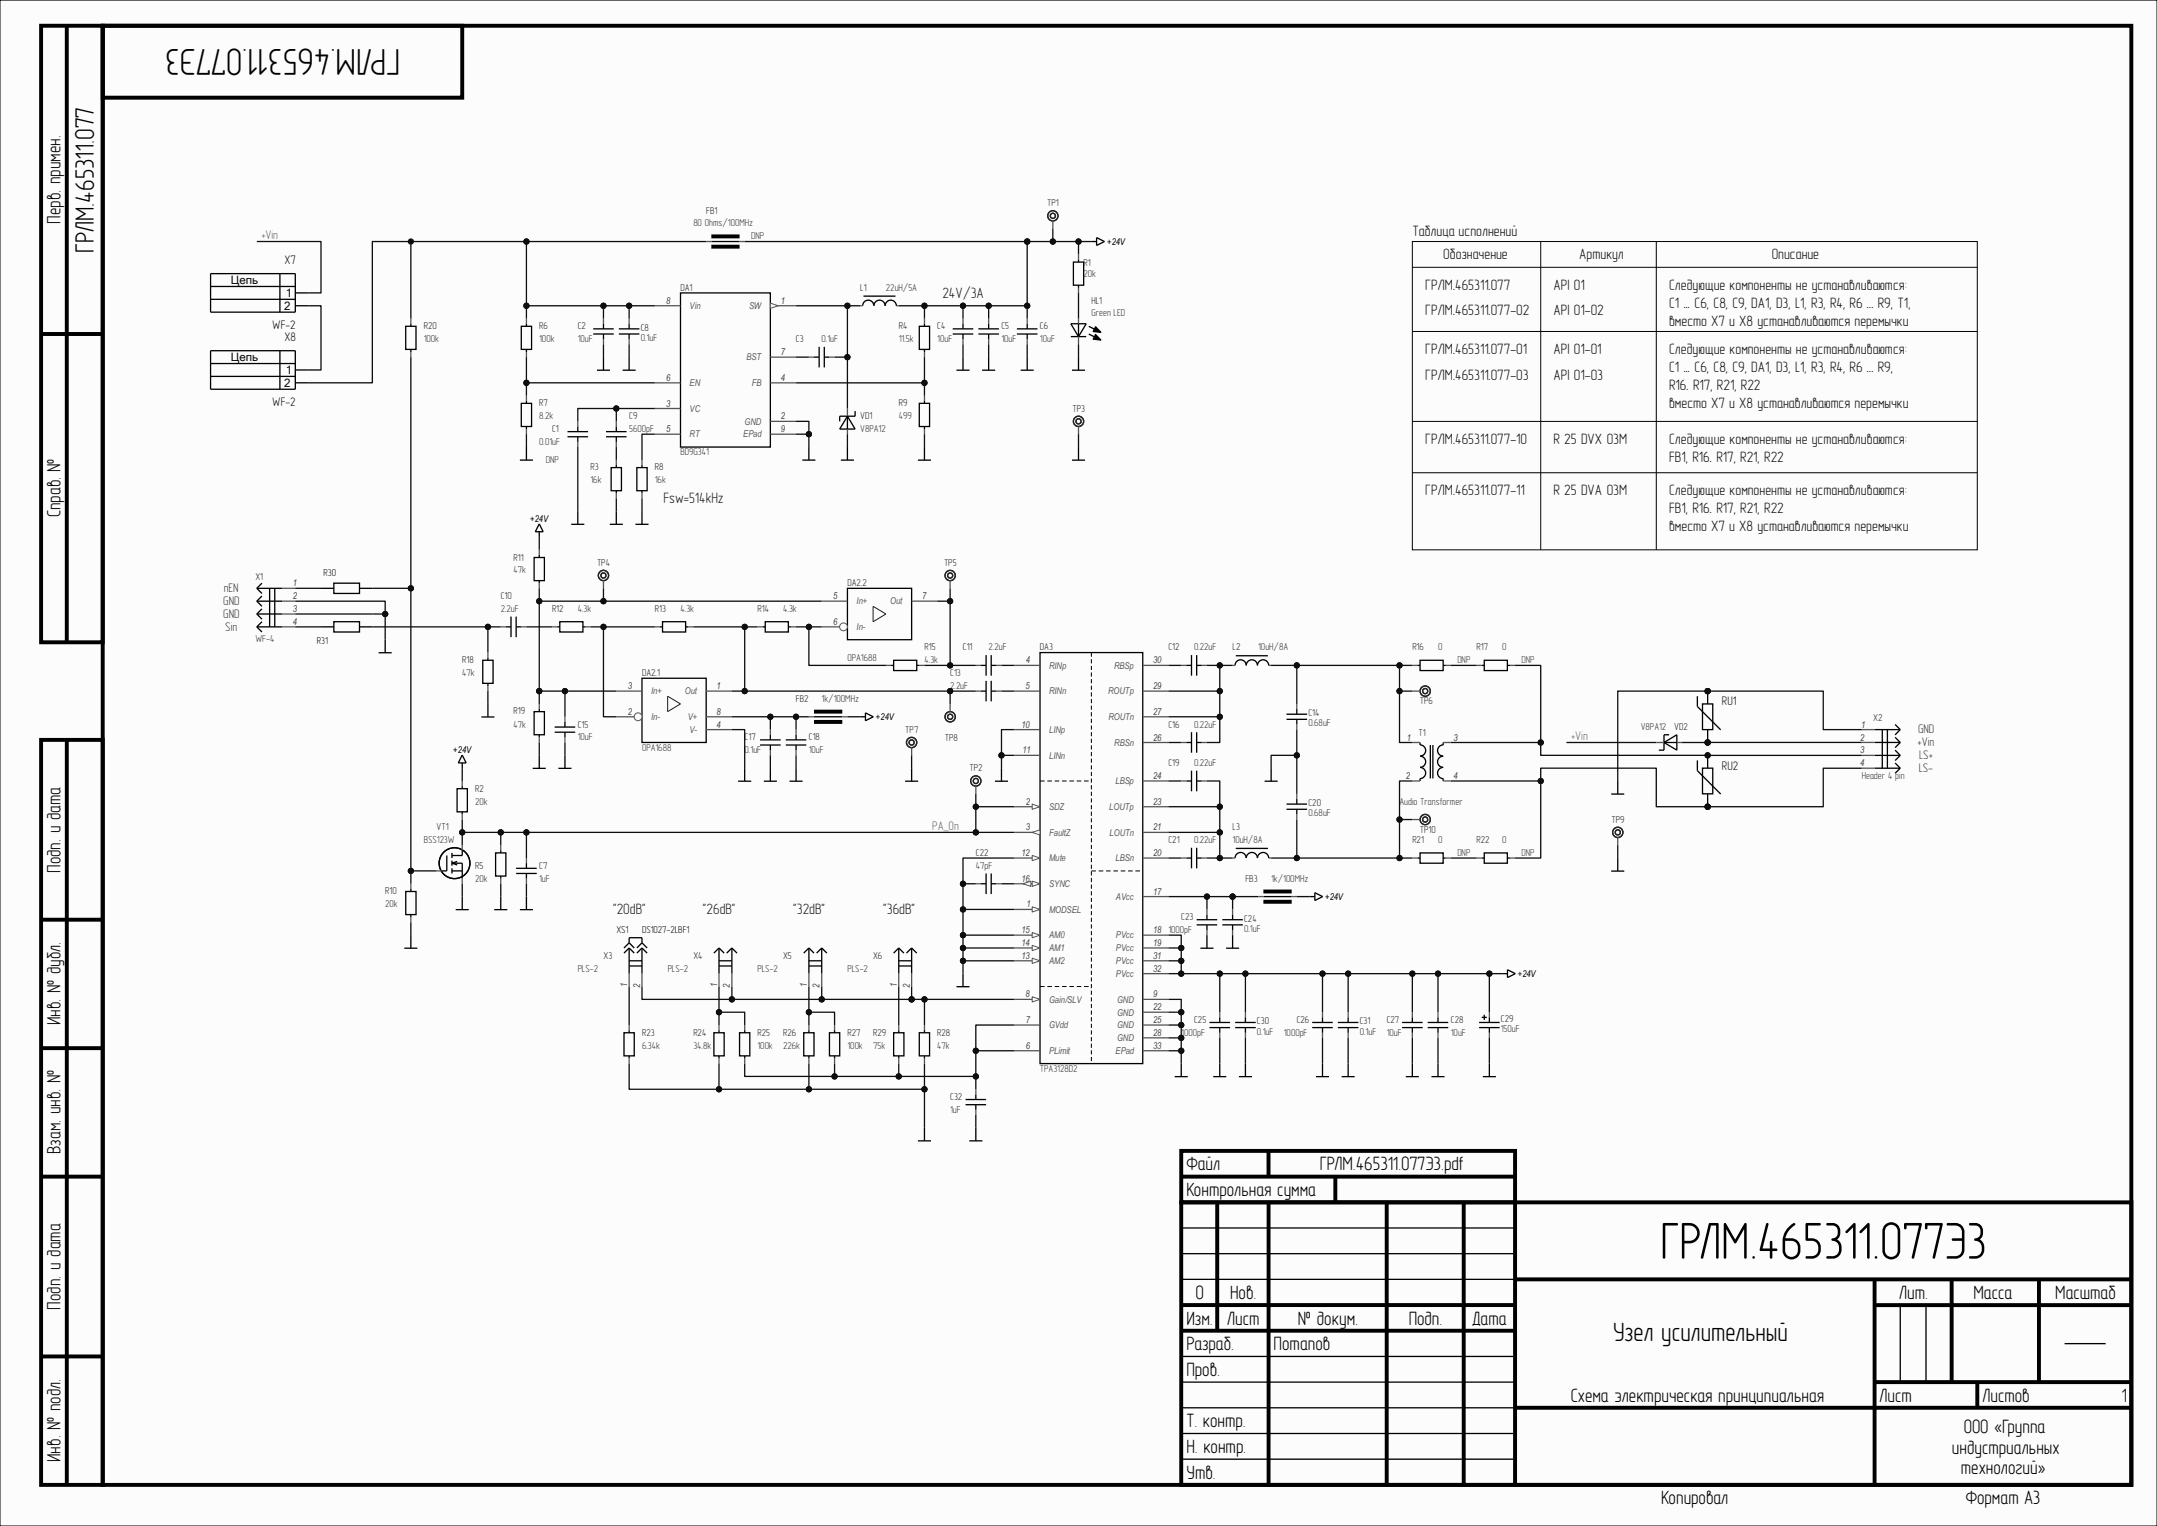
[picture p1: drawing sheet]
<svg xmlns="http://www.w3.org/2000/svg" width="420mm" height="297mm" viewBox="0 0 420 297" stroke-linecap="round" stroke-linejoin="round" font-family="sans-serif">
<defs><g id="words">
<text font-size="10.9" x="323.3" y="245">ГРЛМ.465311.077Э3</text>
<text font-size="7.9" x="77.9" y="9.5" transform="rotate(-180 77.9 9.5)">ГРЛМ.465311.077Э3</text>
<g font-size="5.6">
<text x="18.3" y="49.1" transform="rotate(-90 18.3 49.1)">ГРЛМ.465311.077</text>
<text x="314.1" y="261">Узел усилительный</text>
</g>
<g font-size="4.1">
<text x="11.8" y="43.5" transform="rotate(-90 11.8 43.5)">Перв. примен.</text>
<text x="11.8" y="100.7" transform="rotate(-90 11.8 100.7)">Справ. №</text>
<text x="11.8" y="169.9" transform="rotate(-90 11.8 169.9)">Подп. и дата</text>
<text x="11.8" y="199.5" transform="rotate(-90 11.8 199.5)">Инв. № дубл.</text>
<text x="11.8" y="224.6" transform="rotate(-90 11.8 224.6)">Взам. инв. №</text>
<text x="231" y="227.8">Файл</text>
<text x="257" y="227.8">ГРЛМ.465311.077Э3.pdf</text>
<text x="231" y="232.8">Контрольная сумма</text>
<text x="11.8" y="254.9" transform="rotate(-90 11.8 254.9)">Подп. и дата</text>
<text x="231" y="257.8">Изм. Лист</text>
<text x="232.7" y="252.8">0</text>
<text x="239.5" y="252.8">Нов.</text>
<text x="252.7" y="257.8">№ докум.</text>
<text x="274.3" y="257.8">Подп.</text>
<text x="286.7" y="257.8">Дата</text>
<text x="369.8" y="252.8">Лит.</text>
<text x="384.2" y="252.8">Масса</text>
<text x="400.2" y="252.8">Масштаб</text>
<text x="231" y="262.8">Разраб.</text>
<text x="248" y="262.8">Потапов</text>
<text x="231" y="267.8">Пров.</text>
<text x="305.9" y="272.8">Схема электрическая принципиальная</text>
<text x="366" y="272.8">Лист</text>
<text x="386" y="272.8">Листов</text>
<text x="413.2" y="272.8">1</text>
<text x="231" y="277.8">Т. контр.</text>
<text x="382.4" y="278.8">ООО «Группа</text>
<text x="11.8" y="284.6" transform="rotate(-90 11.8 284.6)">Инв. № подл.</text>
<text x="231" y="282.8">Н. контр.</text>
<text x="231" y="287.8">Утв.</text>
<text x="380.1" y="282.9">индустриальных</text>
<text x="381.8" y="287">технологий»</text>
<text x="323.4" y="292.8">Копировал</text>
<text x="382.8" y="292.8">Формат А3</text>
</g>
<g font-size="2.9" fill="#0e0e0e">
<text x="275" y="45.9">Таблица исполнений</text>
<text x="281" y="50.4">Обозначение</text>
<text x="307.5" y="50.4">Артикул</text>
<text x="345" y="50.4">Описание</text>
<text x="277.5" y="56.4">ГРЛМ.465311.077</text>
<text x="302.5" y="56.4">API 01</text>
<text x="325" y="56.4">Следующие компоненты не устанавливаются:</text>
<text x="325" y="59.9">C1 ... C6, C8, C9, DA1, D3, L1, R3, R4, R6 ... R9, T1,</text>
<text x="277.5" y="61.4">ГРЛМ.465311.077-02</text>
<text x="302.5" y="61.4">API 01-02</text>
<text x="325" y="63.4">вместо X7 и X8 устанавливаются перемычки</text>
<text x="277.5" y="68.9">ГРЛМ.465311.077-01</text>
<text x="302.5" y="68.9">API 01-01</text>
<text x="325" y="68.9">Следующие компоненты не устанавливаются:</text>
<text x="277.5" y="73.9">ГРЛМ.465311.077-03</text>
<text x="302.5" y="73.9">API 01-03</text>
<text x="325" y="72.4">C1 ... C6, C8, C9, DA1, D3, L1, R3, R4, R6 ... R9,</text>
<text x="325" y="75.9">R16. R17, R21, R22</text>
<text x="325" y="79.4">вместо X7 и X8 устанавливаются перемычки</text>
<text x="277.5" y="86.4">ГРЛМ.465311.077-10</text>
<text x="302.5" y="86.4">R 25 DVX 03M</text>
<text x="325" y="89.9">FB1, R16. R17, R21, R22</text>
<text x="325" y="86.4">Следующие компоненты не устанавливаются:</text>
<text x="277.5" y="96.4">ГРЛМ.465311.077-11</text>
<text x="302.5" y="96.4">R 25 DVA 03M</text>
<text x="325" y="99.9">FB1, R16. R17, R21, R22</text>
<text x="325" y="96.4">Следующие компоненты не устанавливаются:</text>
<text x="325" y="103.4">вместо X7 и X8 устанавливаются перемычки</text>
</g>
<g font-size="2.9" fill="#1c1c1c">
<text x="183.5" y="57.9">24V/3A</text>
<text x="129.2" y="97.9">Fsw=514kHz</text>
<text x="119.4" y="177.9">&quot;20dB&quot;</text>
<text x="136.9" y="177.9">&quot;26dB&quot;</text>
<text x="154.4" y="177.9">&quot;32dB&quot;</text>
<text x="172" y="177.9">&quot;36dB&quot;</text>
</g>
<g font-size="2.4" fill="#686868">
<text x="50.9" y="46.5">+Vin</text>
<text x="305.9" y="144">+Vin</text>
<text x="181.5" y="161.5">PA_On</text>
</g>
<g font-size="2.4" fill="#0e0e0e">
<text x="55.4" y="51.5">X7</text>
<text x="53" y="64">WF-2</text>
<text x="55.4" y="66.5">X8</text>
<text x="53" y="79">WF-2</text>
<text x="335.3" y="137.2">RU1</text>
<text x="335.3" y="149.8">RU2</text>
</g>
<g font-size="2.4" fill="#3c3c3c">
<text x="43.5" y="117.7">GND</text>
<text x="43.6" y="115.2">nEN</text>
<text x="43.5" y="120.3">GND</text>
<text x="43.9" y="122.8">Sin</text>
<text x="373.5" y="142.7">GND</text>
<text x="373.4" y="145.2">+Vin</text>
<text x="373.7" y="147.7">LS+</text>
<text x="373.6" y="150.2">LS-</text>
</g>
<g font-size="2.2" fill="#0a0a0a">
<text x="45" y="55.3">Цепь</text>
<text x="55.6" y="57.8">1</text>
<text x="55.3" y="60.4">2</text>
<text x="45" y="70.3">Цепь</text>
<text x="55.3" y="75.4">2</text>
<text x="55.6" y="72.8">1</text>
</g>
<g font-size="1.9" fill="#262626">
<text x="137.5" y="41.6">FB1</text>
<text x="203.9" y="40.1">TP1</text>
<text x="211" y="51.9">R1</text>
<text x="132.5" y="56.6">DA1</text>
<text x="167.5" y="56.6">L1</text>
<text x="212.5" y="59.1">HL1</text>
<text x="82.5" y="64.1">R20</text>
<text x="105" y="64.1">R6</text>
<text x="112.5" y="64.1">C2</text>
<text x="124.8" y="64.3">C8</text>
<text x="175" y="64.1">R4</text>
<text x="182.5" y="64.1">C4</text>
<text x="195" y="64.1">C5</text>
<text x="202.5" y="64.1">C6</text>
<text x="155" y="66.6">C3</text>
<text x="105" y="79.1">R7</text>
<text x="122.5" y="81.6">C9</text>
<text x="167.5" y="81.6">VD1</text>
<text x="175" y="79.1">R9</text>
<text x="208.8" y="80.1">TP3</text>
<text x="107.5" y="84.1">C1</text>
<text x="115" y="91.6">R3</text>
<text x="127.5" y="91.6">R8</text>
<text x="49.7" y="112.8">X1</text>
<text x="100" y="109.1">R11</text>
<text x="116.2" y="110.1">TP4</text>
<text x="183.8" y="110.1">TP5</text>
<text x="97.5" y="116.6">C10</text>
<text x="107.5" y="119.1">R12</text>
<text x="127.5" y="119.1">R13</text>
<text x="147.5" y="119.1">R14</text>
<text x="165" y="114.1">DA2.2</text>
<text x="90" y="129.1">R18</text>
<text x="125" y="131.6">DA2.1</text>
<text x="180" y="126.6">R15</text>
<text x="185" y="131.6">C13</text>
<text x="187.5" y="126.6">C11</text>
<text x="202.5" y="126.6">DA3</text>
<text x="227.5" y="126.6">C12</text>
<text x="240" y="126.6">L2</text>
<text x="275" y="126.6">R16</text>
<text x="287.5" y="126.6">R17</text>
<text x="155" y="136.6">FB2</text>
<text x="276.5" y="137.1">TP6</text>
<text x="100" y="139.1">R19</text>
<text x="112.5" y="141.6">C15</text>
<text x="176.3" y="142.6">TP7</text>
<text x="227.5" y="141.6">C16</text>
<text x="254.8" y="139.4">C14</text>
<text x="276.2" y="143.3">T1</text>
<text x="326" y="142.1">VD2</text>
<text x="364.7" y="140.3">X2</text>
<text x="145" y="144.1">C17</text>
<text x="157.5" y="144.1">C18</text>
<text x="184" y="144.1">TP8</text>
<text x="227.5" y="149.1">C19</text>
<text x="92.5" y="154.1">R2</text>
<text x="188.8" y="150.1">TP2</text>
<text x="85" y="161.6">VT1</text>
<text x="240" y="161.6">L3</text>
<text x="254.8" y="156.8">C20</text>
<text x="313.8" y="160.1">TP9</text>
<text x="190" y="166.6">C22</text>
<text x="227.5" y="164.1">C21</text>
<text x="275" y="164.1">R21</text>
<text x="276.5" y="162.1">TP10</text>
<text x="287.5" y="164.1">R22</text>
<text x="92.5" y="169.1">R5</text>
<text x="105" y="169.1">C7</text>
<text x="242.5" y="171.6">FB3</text>
<text x="75" y="174.1">R10</text>
<text x="230" y="179.1">C23</text>
<text x="242.2" y="179.4">C24</text>
<text x="117.5" y="186.6">X3</text>
<text x="135" y="186.6">X4</text>
<text x="152.5" y="186.6">X5</text>
<text x="170" y="186.6">X6</text>
<text x="125" y="201.6">R23</text>
<text x="135" y="201.6">R24</text>
<text x="147.5" y="201.6">R25</text>
<text x="152.5" y="201.6">R26</text>
<text x="165" y="201.6">R27</text>
<text x="170" y="201.6">R29</text>
<text x="182.5" y="201.6">R28</text>
<text x="232.5" y="199.1">C25</text>
<text x="244.7" y="199.3">C30</text>
<text x="252.5" y="199.1">C26</text>
<text x="264.8" y="199.3">C31</text>
<text x="270" y="199.1">C27</text>
<text x="282.5" y="199.1">C28</text>
<text x="292.2" y="198.8">C29</text>
<text x="185" y="214.1">C32</text>
</g>
<g font-size="1.9" fill="#373737">
<text x="135" y="44.1">80 Ohms/100MHz</text>
<text x="211" y="53.9">20k</text>
<text x="172.5" y="56.6">22uH/5A</text>
<text x="212.5" y="61.6">Green LED</text>
<text x="82.5" y="66.6">100k</text>
<text x="105" y="66.6">100k</text>
<text x="112.5" y="66.6">10uF</text>
<text x="124.8" y="66.4">0.1uF</text>
<text x="160" y="66.6">0.1uF</text>
<text x="175" y="66.6">11.5k</text>
<text x="182.5" y="66.6">10uF</text>
<text x="195" y="66.6">10uF</text>
<text x="202.5" y="66.6">10uF</text>
<text x="105" y="81.6">8.2k</text>
<text x="175" y="81.6">499</text>
<text x="105" y="86.6">0.01uF</text>
<text x="122.5" y="84.1">5600pF</text>
<text x="132.5" y="88.6">BD9G341</text>
<text x="167.5" y="84.1">V8PA12</text>
<text x="115" y="94.1">16k</text>
<text x="127.5" y="94.1">16k</text>
<text x="100" y="111.6">47k</text>
<text x="97.5" y="119.1">2.2uF</text>
<text x="112.5" y="119.1">4.3k</text>
<text x="132.5" y="119.1">4.3k</text>
<text x="152.5" y="119.1">4.3k</text>
<text x="49.7" y="124.9">WF-4</text>
<text x="90" y="131.6">47k</text>
<text x="165" y="128.6">OPA1688</text>
<text x="180" y="129.1">4.3k</text>
<text x="192.5" y="126.6">2.2uF</text>
<text x="232.5" y="126.6">0.22uF</text>
<text x="245" y="126.6">10uH/8A</text>
<text x="280" y="126.6">0</text>
<text x="292.5" y="126.6">0</text>
<text x="160" y="136.6">1k/100MHz</text>
<text x="185" y="134.1">2.2uF</text>
<text x="100" y="141.6">47k</text>
<text x="232.5" y="141.6">0.22uF</text>
<text x="254.8" y="141.4">0.68uF</text>
<text x="319.5" y="142.1">V8PA12</text>
<text x="112.5" y="144.1">10uF</text>
<text x="125" y="146.1">OPA1688</text>
<text x="145" y="146.6">0.1uF</text>
<text x="157.5" y="146.6">10uF</text>
<text x="232.5" y="149.1">0.22uF</text>
<text x="362.5" y="151.6">Header 4 pin</text>
<text x="92.5" y="156.6">20k</text>
<text x="254.8" y="158.9">0.68uF</text>
<text x="272.5" y="156.6">Audio Transformer</text>
<text x="82.5" y="164.1">BSS123W</text>
<text x="232.5" y="164.1">0.22uF</text>
<text x="240" y="164.1">10uH/8A</text>
<text x="280" y="164.1">0</text>
<text x="292.5" y="164.1">0</text>
<text x="92.5" y="171.6">20k</text>
<text x="105" y="171.6">1uF</text>
<text x="190" y="169.1">47pF</text>
<text x="247.5" y="171.6">1k/100MHz</text>
<text x="75" y="176.6">20k</text>
<text x="227.5" y="181.6">1000pF</text>
<text x="242.2" y="181.4">0.1uF</text>
<text x="112.5" y="189.1">PLS-2</text>
<text x="130" y="189.1">PLS-2</text>
<text x="147.5" y="189.1">PLS-2</text>
<text x="165" y="189.1">PLS-2</text>
<text x="230" y="201.6">1000pF</text>
<text x="244.7" y="201.4">0.1uF</text>
<text x="250" y="201.6">1000pF</text>
<text x="264.8" y="201.4">0.1uF</text>
<text x="270" y="201.6">10uF</text>
<text x="282.5" y="201.6">10uF</text>
<text x="292.2" y="200.9">150uF</text>
<text x="125" y="204.1">6.34k</text>
<text x="135" y="204.1">34.8k</text>
<text x="147.5" y="204.1">100k</text>
<text x="152.5" y="204.1">226k</text>
<text x="165" y="204.1">100k</text>
<text x="170" y="204.1">75k</text>
<text x="182.5" y="204.1">47k</text>
<text x="202.5" y="208.6">TPA3128D2</text>
<text x="185" y="216.6">1uF</text>
</g>
<g font-size="1.9" fill="#3d3d3d">
<text x="146.3" y="46.6">DNP</text>
<text x="106.3" y="90.1">DNP</text>
<text x="283.8" y="129.1">DNP</text>
<text x="296.2" y="129.1">DNP</text>
<text x="283.8" y="166.6">DNP</text>
<text x="296.2" y="166.6">DNP</text>
</g>
<g font-size="1.9" fill="#0e0e0e">
<text x="63" y="112.2">R30</text>
<text x="61.7" y="125.4">R31</text>
<text x="120" y="181.6">XS1</text>
<text x="125" y="181.6">DS1027-2LBF1</text>
</g>
<g font-size="1.8">
<text x="215.6" y="47.7">+24V</text>
<text x="103.3" y="101.6">+24V</text>
<text x="170.6" y="140.1">+24V</text>
<text x="88.3" y="146.6">+24V</text>
<text x="258" y="175.1">+24V</text>
<text x="295.5" y="190.2">+24V</text>
</g>
<g font-size="1.8" fill="#404040">
<text x="129.7" y="59.1">8</text>
<text x="152" y="59.1">1</text>
<text x="152" y="69.1">7</text>
<text x="129.7" y="74.1">6</text>
<text x="152" y="74.1">4</text>
<text x="129.7" y="79.1">3</text>
<text x="152" y="81.6">2</text>
<text x="129.7" y="84.1">5</text>
<text x="152" y="84.1">9</text>
<text x="57" y="114.1">1</text>
<text x="57" y="116.6">2</text>
<text x="57" y="119.1">3</text>
<text x="162.2" y="116.6">5</text>
<text x="179.5" y="116.6">7</text>
<text x="57" y="121.6">4</text>
<text x="162.2" y="121.6">6</text>
<text x="122.2" y="134.1">3</text>
<text x="139.5" y="134.1">1</text>
<text x="122.2" y="139.1">2</text>
<text x="139.5" y="139.1">8</text>
<text x="139.5" y="141.6">4</text>
<text x="362.4" y="141.6">1</text>
<text x="273.9" y="144.1">1</text>
<text x="283" y="144.1">3</text>
<text x="362.2" y="144.1">2</text>
<text x="362.2" y="146.6">3</text>
<text x="362.2" y="149.1">4</text>
<text x="273.7" y="151.6">2</text>
<text x="283" y="151.6">4</text>
<text x="122.1" y="192.1" transform="rotate(-90 122.1 192.1)">1</text>
<text x="124.6" y="192.3" transform="rotate(-90 124.6 192.3)">2</text>
<text x="139.6" y="192.1" transform="rotate(-90 139.6 192.1)">1</text>
<text x="142.1" y="192.3" transform="rotate(-90 142.1 192.3)">2</text>
<text x="157.1" y="192.1" transform="rotate(-90 157.1 192.1)">1</text>
<text x="159.6" y="192.3" transform="rotate(-90 159.6 192.3)">2</text>
<text x="174.6" y="192.1" transform="rotate(-90 174.6 192.1)">1</text>
<text x="177.1" y="192.3" transform="rotate(-90 177.1 192.3)">2</text>
</g>
<g font-size="1.8" fill="#5a5a5a">
<text x="134.3" y="60.2">Vin</text>
<text x="145.8" y="60.2">SW</text>
<text x="145.4" y="70.1">BST</text>
<text x="134.3" y="75.1">EN</text>
<text x="146.4" y="75.1">FB</text>
<text x="134.3" y="80.1">VC</text>
<text x="145" y="82.6">GND</text>
<text x="134.3" y="85.1">RT</text>
<text x="144.7" y="85.1">EPad</text>
<text x="166.8" y="117.6">In+</text>
<text x="173.4" y="117.6">Out</text>
<text x="166.8" y="122.6">In-</text>
<text x="204.3" y="130.1">RINp</text>
<text x="216.9" y="130.1">RBSp</text>
<text x="126.8" y="135.1">In+</text>
<text x="133.3" y="135.1">Out</text>
<text x="204.3" y="135.1">RINn</text>
<text x="215.8" y="135.1">ROUTp</text>
<text x="126.8" y="140.1">In-</text>
<text x="133.9" y="140.1">V+</text>
<text x="134.3" y="142.7">V-</text>
<text x="204.3" y="142.7">LINp</text>
<text x="215.8" y="140.1">ROUTn</text>
<text x="204.3" y="147.7">LINn</text>
<text x="217" y="145.2">RBSn</text>
<text x="217.2" y="152.7">LBSp</text>
<text x="204.3" y="157.6">SDZ</text>
<text x="216" y="157.6">LOUTp</text>
<text x="204.3" y="162.6">FaultZ</text>
<text x="204.3" y="167.6">Mute</text>
<text x="216" y="162.6">LOUTn</text>
<text x="217.2" y="167.6">LBSn</text>
<text x="204.3" y="172.6">SYNC</text>
<text x="204.3" y="177.6">MODSEL</text>
<text x="217.3" y="175.1">AVcc</text>
<text x="204.3" y="185.1">AM1</text>
<text x="204.3" y="182.6">AM0</text>
<text x="217.3" y="182.6">PVcc</text>
<text x="217.3" y="185.1">PVcc</text>
<text x="204.3" y="187.7">AM2</text>
<text x="217.3" y="187.7">PVcc</text>
<text x="217.3" y="190.2">PVcc</text>
<text x="204.3" y="195.2">Gain/SLV</text>
<text x="217.5" y="195.2">GND</text>
<text x="217.5" y="197.7">GND</text>
<text x="204.3" y="200.2">GVdd</text>
<text x="217.5" y="200.2">GND</text>
<text x="217.5" y="202.6">GND</text>
<text x="204.3" y="205.1">PLimit</text>
<text x="217.2" y="205.1">EPad</text>
</g>
<g font-size="1.8" fill="#444">
<text x="199.7" y="129.1">4</text>
<text x="224.5" y="129.1">30</text>
<text x="199.7" y="134.1">5</text>
<text x="224.5" y="134.1">29</text>
<text x="198.9" y="141.6">10</text>
<text x="224.5" y="139.1">27</text>
<text x="199.1" y="146.6">11</text>
<text x="224.5" y="144.1">26</text>
<text x="224.5" y="151.6">24</text>
<text x="199.7" y="156.6">2</text>
<text x="199.7" y="161.6">3</text>
<text x="224.5" y="161.6">21</text>
<text x="224.5" y="156.6">23</text>
<text x="198.9" y="166.6">12</text>
<text x="224.5" y="166.6">20</text>
<text x="198.9" y="171.6">16</text>
<text x="199.9" y="176.6">1</text>
<text x="224.5" y="174.1">17</text>
<text x="198.9" y="184.1">14</text>
<text x="198.9" y="181.6">15</text>
<text x="224.5" y="181.6">18</text>
<text x="224.5" y="184.1">19</text>
<text x="198.9" y="186.6">13</text>
<text x="224.5" y="186.6">31</text>
<text x="224.5" y="189.1">32</text>
<text x="199.7" y="194.1">8</text>
<text x="224.5" y="194.1">9</text>
<text x="224.5" y="196.6">22</text>
<text x="199.7" y="199.1">7</text>
<text x="224.5" y="199.1">25</text>
<text x="224.5" y="201.6">28</text>
<text x="199.7" y="204.1">6</text>
<text x="224.5" y="204.1">33</text>
</g>
</g></defs>
<path d="M0 0h420v297h-420z" fill-rule="evenodd" fill="#fcfcfc"/>
<path d="M0 0h420v297h-420z" fill="none" stroke="#000" stroke-width=".19"/>
<path d="M0 0h420v297h-420z" fill-rule="evenodd" fill="#fcfcfc"/>
<path d="M0 0h420v297h-420z" fill="none" stroke="#000" stroke-width=".19"/>
<g fill="none" stroke="#000" stroke-width=".76" stroke-linecap="butt">
<path d="M8 5h12v120h-12zM13 5v120M20 5h70v14h-70zM20 5h395v284h-395zM138.5 46h5.5M138.5 48h5.5M8 65h12M158.5 138.5h5.5M8 144h12v145h-12zM13 144v145M158.5 140.5h5.5M8 179h12"/>
<path d="M246 173.5h5.5M246 175.5h5.5M8 204h12M8 229h12M230 234h185v55h-185zM230 224h65v10h-65zM230 229h65M237 234v25M247 224v5M247 234v55M260 229v5M270 234v55"/>
<path d="M285 234v55M295 234v55M230 254h65M230 259h65M295 249h120M365 249v40M365 254h50M380 249v20M397 249v20M8 264h12M295 274h120M365 269h50"/>
<path d="M385 269v5"/>
</g>
<g fill="none" stroke="#000" stroke-width=".25">
<path d="M138.5 47h5.5M168 59.5a1.09 1.09 0 0 1 1.1-1.1 1.09 1.09 0 0 1 1 1.1M168.1 57.6h6.3M170.2 59.5a1.09 1.09 0 0 1 1-1.1 1.09 1.09 0 0 1 1.1 1.1M172.3 59.5a1.09 1.09 0 0 1 1.1-1.1 1.09 1.09 0 0 1 1.1 1.1M209 51h2v4.5h-2zM210 50.5v.5M210 55.5v.5M101.5 78.5h2v4.5h-2zM101.5 63.5h2v4.5h-2zM102.5 63v.5M102.5 68v.5"/>
<path d="M102.5 78v.5M115.5 65h4M115.5 64h4M117.5 63v1M117.5 65v1M120.5 65h4M120.5 64h4M122.5 63v1M122.5 65v1M179 63.5h2v4.5h-2zM179 78.5h2v4.5h-2zM180 63v.5"/>
<path d="M180 68v.5M180 78v.5M185.5 64h4M185.5 65h4M187.5 63v1M187.5 65v1M190.5 64h4M190.5 65h4M192.5 63v1M192.5 65v1M198 64h4M198 65h4"/>
<path d="M200 63v1M200 65v1M208.5 63h3l-1.5 2.5zM208.5 65.5h3M210 63v2.5M212 63.5l2 1M212 65l2 1M213.3 63.6l1 1.1-1.4-.2zM213.3 65.1l1 1.1-1.4-.2zM102.5 83v.5M110.5 85h4M110.5 84h4"/>
<path d="M112.5 83v1M112.5 85v1M118 85h4M118 84h4M120 83v1M120 85v1M124 91h2v4.5h-2zM125 90.5v.5M125 95.5v.5M165 81l1.5 2.5h-3zM165 81v2.5M166.5 80v1h-3v1"/>
<path d="M180 83v.5M104 108.5h2v4.5h-2zM105 102l.8 1.5h-1.6zM105 103.5v1M105 108v.5M105 113v.5M94 128.5h2v4.5h-2zM95 128v.5M95 133v.5M98.5 122h1M99.5 120v4M100.5 120v4"/>
<path d="M100.5 122h1M104 138.5h2v4.5h-2zM105 138v.5M158.5 139.5h5.5M167.5 139.5h1M168.5 138.7l1.5 .8-1.5 .8zM191 129.5h1M191 134.5h1M192 127.5v4M192 132.5v4M193 129.5h1M193 127.5v4"/>
<path d="M193 132.5v4M193 134.5h1M202.5 127h20v80h-20zM231 129.5h1M232 127.5v4M233 129.5h1M233 127.5v4M240.5 129.5a1.09 1.09 0 0 1 1.1-1.1 1.09 1.09 0 0 1 1.1 1.1 1.09 1.09 0 0 1 1-1.1 1.09 1.09 0 0 1 1.1 1.1 1.1 1.1 0 0 1 1.1-1.1 1.1 1.1 0 0 1 1.1 1.1M240.6 127.6h6.3M250.5 139h4M252.5 138v1M276 129.5h.5"/>
<path d="M276.5 128.5h4.5v2h-4.5zM281 129.5h.5M288.5 129.5h.5M289 128.5h4.5v2h-4.5zM293.5 129.5h.5M89 153.5h2v4.5h-2zM90 153v.5M90 158v.5M105 143v.5M108 142.5h4M108 141.5h4M110 140.5v1"/>
<path d="M110 142.5v1M148 145h4M148 144h4M150 143v1M150 145v1M153 145h4M153 144h4M155 143v1M155 145v1M231 144.5h1M231 152h1M232 142.5v4"/>
<path d="M232 150v4M233 142.5v4M233 150v4M233 144.5h1M233 152h1M250.5 140h4M250.5 157.5h4M250.5 156.5h4M252.5 140v1M252.5 155.5v1M252.5 157.5v1M276.5 145a1.09 1.09 0 0 1 1.1 1.1 1.09 1.09 0 0 1-1.1 1.1 1.1 1.1 0 0 1 1.1 1.1 1.1 1.1 0 0 1-1.1 1.1 1.1 1.1 0 0 1 1.1 1 1.1 1.1 0 0 1-1.1 1.1v.5"/>
<path d="M276.5 144.5v.5M278.5 145v6.5M279 145v6.5M281 145a1.1 1.1 0 0 0-1.1 1.1 1.1 1.1 0 0 0 1.1 1.1 1.1 1.1 0 0 0-1.1 1.1 1.1 1.1 0 0 0 1.1 1.1 1.09 1.09 0 0 0-1.1 1.1 1.09 1.09 0 0 0 1.1 1v.5M281 144.5v.5M96.5 166h2v4.5h-2zM97.5 165.5v.5M97.5 170.5v.5M100.5 170h4M100.5 169h4M102.5 168v1M102.5 170v1"/>
<path d="M191 172h1M192 170v4M193 170v4M193 172h1M231 167h1M232 165v4M233 167h1M233 179h4M233 165v4M235 178v1M238 179h4M240 178v1"/>
<path d="M240.5 167a1.09 1.09 0 0 1 1.1-1.1 1.09 1.09 0 0 1 1.1 1.1 1.09 1.09 0 0 1 1-1.1 1.09 1.09 0 0 1 1.1 1.1 1.1 1.1 0 0 1 1.1-1.1 1.1 1.1 0 0 1 1.1 1.1M240.6 165.1h6.3M246 174.5h5.5M255 174.5h1M256 173.7l1.5 .8-1.5 .8zM276 167h.5M276.5 166h4.5v2h-4.5zM281 167h.5M288.5 167h.5M289 166h4.5v2h-4.5zM293.5 167h.5M233 180h4"/>
<path d="M235 180v1M235.5 199h4M237.5 198v1M238 180h4M240 180v1M240.5 199h4M242.5 198v1M255.5 199h4M257.5 198v1M260.5 199h4M262.5 198v1M273 199h4"/>
<path d="M275 198v1M278 199h4M280 198v1M288 199h4M288.5 198h1M289 197.5v1M290 198v1M292.5 189.5h1M293.5 188.7l1.5 .8-1.5 .8zM121.5 201h2v4.5h-2zM122.5 200.5v.5M122.5 205.5v.5"/>
<path d="M139 201h2v4.5h-2zM140 200.5v.5M140 205.5v.5M144 201h2v4.5h-2zM145 200.5v.5M145 205.5v.5M156.5 201h2v4.5h-2zM157.5 200.5v.5M157.5 205.5v.5M161.5 201h2v4.5h-2zM162.5 200.5v.5M162.5 205.5v.5"/>
<path d="M174 201h2v4.5h-2zM175 200.5v.5M175 205.5v.5M179 201h2v4.5h-2zM180 200.5v.5M180 205.5v.5M188 215h4M188 214h4M190 213v1M190 215v1M235.5 200h4M237.5 200v1"/>
<path d="M240.5 200h4M242.5 200v1M255.5 200h4M257.5 200v1M260.5 200h4M262.5 200v1M273 200h4M275 200v1M278 200h4M280 200v1M288 200h4M290 200v1"/>
<path d="M230 239h65M230 249h65M230 244h65M370 254v15M375 254v15M230 279h65M230 274h65M230 269h65M230 264h65M402 261.5h8M230 284h65"/>
</g>
<g fill="none" stroke="#262626" stroke-width=".25">
<circle cx="205" cy="42" r=".5"/>
<circle cx="205" cy="42" r="1"/>
</g>
<g fill="none" stroke="#585858" stroke-width=".25">
<path d="M137.5 47h1M144 47h1M167.5 59.5h.5M174.5 59.5h.5M205 43v1.5M210 49.5v1M210 56v1M102.5 62v1M102.5 68.5v1M102.5 77v1M117.5 62v1M117.5 66v1"/>
<path d="M122.5 62v1M122.5 66v1M165 79.5v1.5M180 62v1M180 68.5v1M180 77v1M187.5 62v1M187.5 66v1M192.5 62v1M192.5 66v1M200 62v1M200 66v1"/>
<path d="M210 62v1M210 65.5v1.5M102.5 83.5v1M112.5 82v1M112.5 86v1M120 82v1M120 86v1M125 89.5v1M125 96v1M165 83.5v1M180 83.5v1M105 107v1"/>
<path d="M105 113.5v1M95 127v1M95 133.5v1M97.5 122h1M101.5 122h1M105 137v1M110 139.5v1M157.5 139.5h1M164 139.5h1M190 129.5h1M190 134.5h1M194 129.5h1"/>
<path d="M194 134.5h1M230 129.5h1M234 129.5h1M240 129.5h.5M247 129.5h.5M252.5 137v1M275 129.5h1M281.5 129.5h1M287.5 129.5h1M294 129.5h1M90 152v1M90 158.5v1"/>
<path d="M105 143.5v1M110 143.5v1M150 142v1M150 146v1M155 142v1M155 146v1M230 144.5h1M230 152h1M234 144.5h1M234 152h1M252.5 141v1M252.5 154.5v1"/>
<path d="M252.5 158.5v1M275 144.5h1.5M275 152h1.5M281 144.5h1.5M281 152h1.5M97.5 164.5v1M97.5 171v1M102.5 167v1M102.5 171v1M190 172h1M194 172h1M197.5 177h5"/>
<path d="M230 167h1M234 167h1M235 177v1M240 167h.5M240 177v1M245 174.5h1M247 167h.5M251.5 174.5h1M275 167h1M281.5 167h1M287.5 167h1M294 167h1"/>
<path d="M122.5 199.5v1M140 199.5v1M145 199.5v1M157.5 199.5v1M162.5 199.5v1M175 199.5v1M180 199.5v1M235 181v1M237.5 197v1M240 181v1M242.5 197v1M257.5 197v1"/>
<path d="M262.5 197v1M275 197v1M280 197v1M290 197v1M122.5 206v1M140 206v1M145 206v1M157.5 206v1M162.5 206v1M175 206v1M180 206v1M190 212v1"/>
<path d="M190 216v1M237.5 201v1M242.5 201v1M257.5 201v1M262.5 201v1M275 201v1M280 201v1M290 201v1"/>
</g>
<path d="M213.3 63.6l1 1.1-1.4-.2zM213.3 65.1l1 1.1-1.4-.2z" fill="#000"/>
<path d="M201 176.5l1.5 .5-1.5 .5z" fill="#fbfbfb"/>
<path d="M201 176.5l1.5 .5-1.5 .5z" fill="none" stroke="#585858" stroke-width=".19"/>
<path d="M197.5 157h5" fill="none" stroke="#585858" stroke-width=".25"/>
<path d="M201 156.5l1.5 .5-1.5 .5z" fill="#fbfbfb"/>
<path d="M201 156.5l1.5 .5-1.5 .5z" fill="none" stroke="#585858" stroke-width=".19"/>
<path d="M197.5 162h5" fill="none" stroke="#585858" stroke-width=".25"/>
<path d="M201 162l1.5-.5v1z" fill="#fbfbfb"/>
<path d="M201 162l1.5-.5v1z" fill="none" stroke="#585858" stroke-width=".19"/>
<path d="M197.5 129.5h5M197.5 134.5h5M197.5 199.5h5M197.5 194.5h5M197.5 204.5h5" fill="none" stroke="#585858" stroke-width=".25"/>
<path d="M201 194l1.5 .5-1.5 .5z" fill="#fbfbfb"/>
<path d="M201 194l1.5 .5-1.5 .5z" fill="none" stroke="#585858" stroke-width=".19"/>
<path d="M197.5 142h5M197.5 147h5M197.5 167h5M222.5 194.5h5" fill="none" stroke="#585858" stroke-width=".25"/>
<path d="M201 166.5l1.5 .5-1.5 .5z" fill="#fbfbfb"/>
<path d="M201 166.5l1.5 .5-1.5 .5z" fill="none" stroke="#585858" stroke-width=".19"/>
<path d="M197.5 187h5" fill="none" stroke="#585858" stroke-width=".25"/>
<path d="M201 186.5l1.5 .5-1.5 .5z" fill="#fbfbfb"/>
<path d="M201 186.5l1.5 .5-1.5 .5z" fill="none" stroke="#585858" stroke-width=".19"/>
<path d="M197.5 184.5h5" fill="none" stroke="#585858" stroke-width=".25"/>
<path d="M201 184l1.5 .5-1.5 .5z" fill="#fbfbfb"/>
<path d="M201 184l1.5 .5-1.5 .5z" fill="none" stroke="#585858" stroke-width=".19"/>
<path d="M197.5 182h5" fill="none" stroke="#585858" stroke-width=".25"/>
<path d="M201 181.5l1.5 .5-1.5 .5z" fill="#fbfbfb"/>
<path d="M201 181.5l1.5 .5-1.5 .5z" fill="none" stroke="#585858" stroke-width=".19"/>
<path d="M197.5 172h5" fill="none" stroke="#585858" stroke-width=".25"/>
<path d="M201 171.5l1.5 .5-1.5 .5z" fill="#fbfbfb"/>
<path d="M201 171.5l1.5 .5-1.5 .5z" fill="none" stroke="#585858" stroke-width=".19"/>
<path d="M199.2 172l1.5-.5v1z" fill="#fbfbfb"/>
<path d="M199.2 172l1.5-.5v1z" fill="none" stroke="#585858" stroke-width=".19"/>
<g fill="none" stroke="#585858" stroke-width=".25">
<path d="M210 83v1.5M55 114.5h2.5M55 117h2.5M55 119.5h2.5M117.5 113v1.5M185 113v1.5M55 122h2.5M120 139.5h5M185 137v1.5M222.5 139.5h5M222.5 134.5h5M222.5 129.5h5"/>
<path d="M275 134.5h1.5M177.5 145.5v1.5M190 153v1.5M222.5 157h5M222.5 152h5M222.5 144.5h5M275 159.5h1.5M362.5 144.5h2.5M362.5 142h2.5M362.5 147h2.5M362.5 149.5h2.5M222.5 174.5h5"/>
<path d="M222.5 167h5M222.5 162h5M315 163v1.5M122.5 189.5v2.5M125 189.5v2.5M140 189.5v2.5M142.5 189.5v2.5M157.5 189.5v2.5M160 189.5v2.5M175 189.5v2.5M177.5 189.5v2.5M222.5 182h5"/>
<path d="M222.5 184.5h5M222.5 197h5M222.5 199.5h5M222.5 187h5M222.5 189.5h5M222.5 202h5M222.5 204.5h5"/>
</g>
<g fill="none" stroke="#000" stroke-width=".19">
<path d="M212.5 127v.8M212.5 128.3v.8M212.5 129.6v.8M212.5 130.9v.8M212.5 132.2v.8M212.5 133.5v.8M212.5 134.8v.8M212.5 136v.9M212.5 137.3v.8M212.5 138.6v.8M212.5 139.9v.8M202.5 152h.9"/>
<path d="M203.9 152h.9M205.4 152h.8M206.8 152h.9M208.2 152h.9M209.6 152h.9M211.1 152h.9M212.5 141.2v.8M212.5 142.5v.8M212.5 143.8v.8M212.5 145.1v.8M212.5 146.4v.8M212.5 147.7v.8"/>
<path d="M212.5 148.9v.9M212.5 150.2v.8M212.5 151.5v.8M212.5 152.8v.8M212.5 154.1v.8M212.5 155.4v.8M212.5 156.7v.8M212.5 158v.8M212.5 159.3v.8M212.5 160.6v.8M212.5 161.9v.8M212.5 163.1v.8"/>
<path d="M212.5 164.4v.8M212.5 165.7v.8M212.5 167v.8M212.5 168.3v.8M212.5 169.6v.8M212.5 170.9v.8M212.5 172.2v.8M212.5 173.5v.8M212.5 174.8v.8M212.5 176v.8M212.5 177.3v.8M212.5 178.6v.8"/>
<path d="M212.5 179.9v.8M212.5 169.5h.9M213.9 169.5h.9M215.4 169.5h.8M216.8 169.5h.9M218.2 169.5h.9M219.6 169.5h.9M221.1 169.5h.9M202.5 192h.9M203.9 192h.9M205.4 192h.8M206.8 192h.9"/>
<path d="M208.2 192h.9M209.6 192h.9M211.1 192h.9M212.5 181.2v.8M212.5 182.5v.8M212.5 183.8v.8M212.5 185.1v.8M212.5 186.4v.8M212.5 187.7v.8M212.5 188.9v.8M212.5 190.2v.8M212.5 191.5v.8"/>
<path d="M212.5 192.8v.8M212.5 194.1v.8M212.5 195.4v.8M212.5 196.7v.8M212.5 198v.8M212.5 199.3v.8M212.5 200.6v.8M212.5 201.8v.8M212.5 203.1v.8M212.5 204.4v.8M212.5 205.7v.8"/>
</g>
<g fill="none" stroke="#000" stroke-width=".25">
<path d="M50 114.5h5M50 117h5M50 119.5h5M50 114.5l1 1M50 117l1 1M50 119.5l1 1M51 113.5l-1 1M51 116l-1 1M51 118.5l-1 1M52.5 114.5v7.5M53.5 114.5v7.5M50 122h5"/>
<path d="M50 122l1 1M51 121l-1 1M125 132h12.5v12.5h-12.5zM365 142h5M365 144.5h5M365 147h5M365 149.5h5M366.5 142v7.5M367.5 142v7.5M369 141l1 1M369 143.5l1 1M369 146l1 1"/>
<path d="M369 148.5l1 1M370 142l-1 1M370 144.5l-1 1M370 147l-1 1M370 149.5l-1 1M122.5 184.5l-1 1M122.5 184.5l1 1M122.5 184.5v5M122.5 188h2.5M122.5 187h2.5M125 184.5v5M125 184.5l-1 1"/>
<path d="M125 184.5l1 1M140 188h2.5M140 187h2.5M140 184.5l-1 1M140 184.5l1 1M140 184.5v5M142.5 184.5v5M142.5 184.5l-1 1M142.5 184.5l1 1M157.5 188h2.5M157.5 187h2.5M157.5 184.5l-1 1"/>
<path d="M157.5 184.5l1 1M157.5 184.5v5M160 184.5v5M160 184.5l-1 1M160 184.5l1 1M175 188h2.5M175 187h2.5M175 184.5l-1 1M175 184.5l1 1M175 184.5v5M177.5 184.5v5M177.5 184.5l-1 1"/>
<path d="M177.5 184.5l1 1"/>
</g>
<g fill="none" stroke="#262626" stroke-width=".25">
<circle cx="210" cy="82" r=".5"/>
<circle cx="210" cy="82" r="1"/>
<circle cx="117.5" cy="112" r=".5"/>
<circle cx="117.5" cy="112" r="1"/>
<circle cx="185" cy="112" r=".5"/>
<circle cx="185" cy="112" r="1"/>
<circle cx="185" cy="139.5" r=".5"/>
<circle cx="185" cy="139.5" r="1"/>
<circle cx="277.5" cy="134.5" r=".5"/>
<circle cx="277.5" cy="134.5" r="1"/>
<circle cx="177.5" cy="144.5" r=".5"/>
<circle cx="177.5" cy="144.5" r="1"/>
<circle cx="190" cy="152" r="1"/>
<circle cx="190" cy="152" r=".5"/>
<circle cx="277.5" cy="159.5" r=".5"/>
<circle cx="277.5" cy="159.5" r="1"/>
<circle cx="315" cy="162" r=".5"/>
<circle cx="315" cy="162" r="1"/>
</g>
<circle cx="124.2" cy="139.5" r=".76" fill="#fbfbfb"/>
<circle cx="124.2" cy="139.5" r=".76" fill="none" stroke="#585858" stroke-width=".19"/>
<path d="M160 117h5M120 134.5h5M137.5 134.5h5M137.5 139.5h5M160 122h5M137.5 142h5" fill="none" stroke="#585858" stroke-width=".25"/>
<path d="M130 135.5l2.5 1.5-2.5 1.5z" fill="none" stroke="#1c1c1c" stroke-width=".19"/>
<path d="M165 114.5h12.5v10h-12.5z" fill="none" stroke="#000" stroke-width=".25"/>
<circle cx="164.2" cy="122" r=".76" fill="#fbfbfb"/>
<circle cx="164.2" cy="122" r=".76" fill="none" stroke="#585858" stroke-width=".19"/>
<g fill="none" stroke="#585858" stroke-width=".25">
<path d="M127.5 59.5h5M150 59.5h5M127.5 74.5h5M127.5 79.5h5M150 74.5h5M150 69.5h5M127.5 84.5h5M150 82h5M177.5 117h5M107.5 122h1M114 122h1M127.5 122h1"/>
<path d="M134 122h1M147.5 122h1M154 122h1M172.5 129.5h1M179 129.5h1"/>
</g>
<path d="M170 118l2.5 1.5-2.5 1.5z" fill="none" stroke="#1c1c1c" stroke-width=".19"/>
<g fill="none" stroke="#000" stroke-width=".25">
<path d="M132.5 57h17.5v30h-17.5zM108.5 122h.5M109 121h4.5v2h-4.5zM113.5 122h.5M128.5 122h.5M129 121h4.5v2h-4.5zM133.5 122h.5M148.5 122h.5M149 121h4.5v2h-4.5zM153.5 122h.5M173.5 129.5h.5M174 128.5h4.5v2h-4.5z"/>
<path d="M178.5 129.5h.5"/>
</g>
<path d="M150 59l1.5 .5-1.5 .5z" fill="#fbfbfb"/>
<path d="M150 59l1.5 .5-1.5 .5z" fill="none" stroke="#585858" stroke-width=".19"/>
<path d="M80 62v1M80 68.5v1M157.5 69.5h1M161.5 69.5h1M120 89.5v1M120 96v1M150 84.5h5M80 172v1M80 178.5v1M85 169.5h1M90 164.5v1M90 171v1" fill="none" stroke="#585858" stroke-width=".25"/>
<g fill="none" stroke="#000" stroke-width=".25">
<path d="M212.5 47h1M213.5 46.2l1.5 .8-1.5 .8zM79 63.5h2v4.5h-2zM80 63v.5M80 68v.5M116.2 72.1h2.6M117.5 69.5v2.6M121.2 72.1h2.6M122.5 69.5v2.6M158.5 69.5h1M159.5 67.5v4M160.5 67.5v4"/>
<path d="M160.5 69.5h1M186.2 72.1h2.6M187.5 69.5v2.6M191.2 72.1h2.6M192.5 69.5v2.6M198.7 72.1h2.6M200 69.5v2.6M208.7 72.1h2.6M210 69.5v2.6M101.2 89.6h2.6M102.5 87v2.6M112.5 99.5v2.5"/>
<path d="M119 91h2v4.5h-2zM120 90.5v.5M120 95.5v.5M120 99.5v2.5M125 99.5v2.5M156.2 89.6h2.6M157.5 87v2.6M163.7 89.6h2.6M165 87v2.6M178.7 89.6h2.6M180 87v2.6M208.7 89.6h2.6"/>
<path d="M210 87v2.6M111.2 102h2.6M118.7 102h2.6M123.7 102h2.6M73.7 127h2.6M75 124.5v2.5M93.7 139.5h2.6M95 137v2.5M90 148.5v1M90 147l.8 1.5h-1.6zM103.7 149.5h2.6M105 147v2.5"/>
<path d="M108.7 149.5h2.6M110 147v2.5M143.7 152h2.6M145 149.5v2.5M148.7 152h2.6M150 149.5v2.5M153.7 152h2.6M155 149.5v2.5M176.2 152.1h2.6M177.5 149.5v2.6M193.7 152.1h2.6M195 149.5v2.6"/>
<path d="M246.2 152.1h2.6M247.5 149.5v2.6M313.7 154.5h2.6M315 152v2.5M79 173.5h2v4.5h-2zM80 173v.5M80 178v.5M87 166.5v3h-1M88 169.5h2M88 168h2v3M88 166v1M88 167.5v1"/>
<path d="M88 169v1M88 168l1 .3M88.7 177h2.6M89 167.7l-1 .3M90 165.5v1h-2M90 174.5v2.5M96.2 177h2.6M97.5 174.5v2.5M101.2 177h2.6M102.5 174.5v2.5M313.7 169.5h2.6M315 167v2.5"/>
<path d="M78.7 184.6h2.6M80 182v2.6M186.2 192h2.6M187.5 189.5v2.5M233.7 184.6h2.6M235 182v2.6M238.7 184.6h2.6M240 182v2.6M180 219.5v2.5M190 219.5v2.5M228.7 209.5h2.6M230 207v2.5"/>
<path d="M236.2 209.5h2.6M237.5 207v2.5M241.2 209.5h2.6M242.5 207v2.5M256.2 209.5h2.6M257.5 207v2.5M261.2 209.5h2.6M262.5 207v2.5M273.7 209.5h2.6M275 207v2.5M278.7 209.5h2.6M280 207v2.5"/>
<path d="M288.7 209.5h2.6M290 207v2.5M178.7 222h2.6M188.7 222h2.6"/>
<circle cx="88.5" cy="168" r="3"/>
</g>
<path d="M187.5 59.5v2.5M117.5 67v2.5M122.5 67v2.5" fill="none" stroke="#0e0e0e" stroke-width=".25"/>
<circle cx="187.5" cy="59.5" r=".51" fill="#0e0e0e"/>
<circle cx="187.5" cy="59.5" r=".51" fill="none" stroke="#0e0e0e" stroke-width=".19"/>
<path d="M142.5 142h2.5v7.5M155 147v2.5M227.5 197h2.5" fill="none" stroke="#0e0e0e" stroke-width=".25"/>
<circle cx="230" cy="197" r=".51" fill="#0e0e0e"/>
<circle cx="230" cy="197" r=".51" fill="none" stroke="#0e0e0e" stroke-width=".19"/>
<path d="M230 199.5v2.5" fill="none" stroke="#0e0e0e" stroke-width=".25"/>
<circle cx="230" cy="202" r=".51" fill="#0e0e0e"/>
<circle cx="230" cy="202" r=".51" fill="none" stroke="#0e0e0e" stroke-width=".19"/>
<circle cx="230" cy="199.5" r=".51" fill="#0e0e0e"/>
<circle cx="230" cy="199.5" r=".51" fill="none" stroke="#0e0e0e" stroke-width=".19"/>
<path d="M227.5 202h2.5v2.5h-2.5" fill="none" stroke="#0e0e0e" stroke-width=".25"/>
<circle cx="230" cy="204.5" r=".51" fill="#0e0e0e"/>
<circle cx="230" cy="204.5" r=".51" fill="none" stroke="#0e0e0e" stroke-width=".19"/>
<circle cx="230" cy="202" r=".51" fill="#0e0e0e"/>
<circle cx="230" cy="202" r=".51" fill="none" stroke="#0e0e0e" stroke-width=".19"/>
<path d="M252.5 174.5h2.5M227.5 184.5h2.5" fill="none" stroke="#0e0e0e" stroke-width=".25"/>
<circle cx="230" cy="184.5" r=".51" fill="#0e0e0e"/>
<circle cx="230" cy="184.5" r=".51" fill="none" stroke="#0e0e0e" stroke-width=".19"/>
<path d="M155 82h2.5v2.5" fill="none" stroke="#0e0e0e" stroke-width=".25"/>
<circle cx="157.5" cy="84.5" r=".51" fill="#0e0e0e"/>
<circle cx="157.5" cy="84.5" r=".51" fill="none" stroke="#0e0e0e" stroke-width=".19"/>
<path d="M155 84.5h2.5v2.5" fill="none" stroke="#0e0e0e" stroke-width=".25"/>
<circle cx="157.5" cy="84.5" r=".51" fill="#0e0e0e"/>
<circle cx="157.5" cy="84.5" r=".51" fill="none" stroke="#0e0e0e" stroke-width=".19"/>
<path d="M122.5 59.5v2.5M155 69.5h2.5" fill="none" stroke="#0e0e0e" stroke-width=".25"/>
<circle cx="122.5" cy="59.5" r=".51" fill="#0e0e0e"/>
<circle cx="122.5" cy="59.5" r=".51" fill="none" stroke="#0e0e0e" stroke-width=".19"/>
<path d="M227.5 134.5h10v5h-10" fill="none" stroke="#0e0e0e" stroke-width=".25"/>
<circle cx="237.5" cy="134.5" r=".51" fill="#0e0e0e"/>
<circle cx="237.5" cy="134.5" r=".51" fill="none" stroke="#0e0e0e" stroke-width=".19"/>
<circle cx="237.5" cy="139.5" r=".51" fill="#0e0e0e"/>
<circle cx="237.5" cy="139.5" r=".51" fill="none" stroke="#0e0e0e" stroke-width=".19"/>
<path d="M227.5 157h10v5h-10" fill="none" stroke="#0e0e0e" stroke-width=".25"/>
<circle cx="237.5" cy="157" r=".51" fill="#0e0e0e"/>
<circle cx="237.5" cy="157" r=".51" fill="none" stroke="#0e0e0e" stroke-width=".19"/>
<circle cx="237.5" cy="162" r=".51" fill="#0e0e0e"/>
<circle cx="237.5" cy="162" r=".51" fill="none" stroke="#0e0e0e" stroke-width=".19"/>
<path d="M227.5 129.5h2.5M235 129.5h2.5v5" fill="none" stroke="#0e0e0e" stroke-width=".25"/>
<circle cx="237.5" cy="129.5" r=".51" fill="#0e0e0e"/>
<circle cx="237.5" cy="129.5" r=".51" fill="none" stroke="#0e0e0e" stroke-width=".19"/>
<circle cx="237.5" cy="134.5" r=".51" fill="#0e0e0e"/>
<circle cx="237.5" cy="134.5" r=".51" fill="none" stroke="#0e0e0e" stroke-width=".19"/>
<path d="M237.5 139.5v5h-2.5M227.5 144.5h2.5" fill="none" stroke="#0e0e0e" stroke-width=".25"/>
<circle cx="237.5" cy="139.5" r=".51" fill="#0e0e0e"/>
<circle cx="237.5" cy="139.5" r=".51" fill="none" stroke="#0e0e0e" stroke-width=".19"/>
<path d="M227.5 152h2.5M235 152h2.5v5" fill="none" stroke="#0e0e0e" stroke-width=".25"/>
<circle cx="237.5" cy="157" r=".51" fill="#0e0e0e"/>
<circle cx="237.5" cy="157" r=".51" fill="none" stroke="#0e0e0e" stroke-width=".19"/>
<path d="M227.5 167h2.5M237.5 162v5h-2.5" fill="none" stroke="#0e0e0e" stroke-width=".25"/>
<circle cx="237.5" cy="167" r=".51" fill="#0e0e0e"/>
<circle cx="237.5" cy="167" r=".51" fill="none" stroke="#0e0e0e" stroke-width=".19"/>
<circle cx="237.5" cy="162" r=".51" fill="#0e0e0e"/>
<circle cx="237.5" cy="162" r=".51" fill="none" stroke="#0e0e0e" stroke-width=".19"/>
<path d="M110 134.5v5M105 144.5v2.5M110 144.5v2.5" fill="none" stroke="#0e0e0e" stroke-width=".25"/>
<circle cx="110" cy="134.5" r=".51" fill="#0e0e0e"/>
<circle cx="110" cy="134.5" r=".51" fill="none" stroke="#0e0e0e" stroke-width=".19"/>
<path d="M105 134.5v2.5" fill="none" stroke="#0e0e0e" stroke-width=".25"/>
<circle cx="105" cy="134.5" r=".51" fill="#0e0e0e"/>
<circle cx="105" cy="134.5" r=".51" fill="none" stroke="#0e0e0e" stroke-width=".19"/>
<path d="M102.5 122h5M237.5 129.5h2.5" fill="none" stroke="#0e0e0e" stroke-width=".25"/>
<circle cx="237.5" cy="129.5" r=".51" fill="#0e0e0e"/>
<circle cx="237.5" cy="129.5" r=".51" fill="none" stroke="#0e0e0e" stroke-width=".19"/>
<path d="M237.5 167h2.5" fill="none" stroke="#0e0e0e" stroke-width=".25"/>
<circle cx="237.5" cy="167" r=".51" fill="#0e0e0e"/>
<circle cx="237.5" cy="167" r=".51" fill="none" stroke="#0e0e0e" stroke-width=".19"/>
<path d="M252.5 147h-5v2.5" fill="none" stroke="#0e0e0e" stroke-width=".25"/>
<circle cx="252.5" cy="147" r=".51" fill="#0e0e0e"/>
<circle cx="252.5" cy="147" r=".51" fill="none" stroke="#0e0e0e" stroke-width=".19"/>
<path d="M95 134.5v2.5M195 172h2.5M187.5 182h10" fill="none" stroke="#0e0e0e" stroke-width=".25"/>
<circle cx="187.5" cy="182" r=".51" fill="#0e0e0e"/>
<circle cx="187.5" cy="182" r=".51" fill="none" stroke="#0e0e0e" stroke-width=".19"/>
<path d="M197.5 167h-10v5M190 217v2.5" fill="none" stroke="#0e0e0e" stroke-width=".25"/>
<circle cx="187.5" cy="172" r=".51" fill="#0e0e0e"/>
<circle cx="187.5" cy="172" r=".51" fill="none" stroke="#0e0e0e" stroke-width=".19"/>
<path d="M227.5 187h2.5" fill="none" stroke="#0e0e0e" stroke-width=".25"/>
<circle cx="230" cy="187" r=".51" fill="#0e0e0e"/>
<circle cx="230" cy="187" r=".51" fill="none" stroke="#0e0e0e" stroke-width=".19"/>
<path d="M275 189.5v7.5M257.5 202v5M275 202v5M280 202v5M290 202v5" fill="none" stroke="#0e0e0e" stroke-width=".25"/>
<circle cx="275" cy="189.5" r=".51" fill="#0e0e0e"/>
<circle cx="275" cy="189.5" r=".51" fill="none" stroke="#0e0e0e" stroke-width=".19"/>
<path d="M280 189.5v7.5" fill="none" stroke="#0e0e0e" stroke-width=".25"/>
<circle cx="280" cy="189.5" r=".51" fill="#0e0e0e"/>
<circle cx="280" cy="189.5" r=".51" fill="none" stroke="#0e0e0e" stroke-width=".19"/>
<path d="M290 189.5v7.5" fill="none" stroke="#0e0e0e" stroke-width=".25"/>
<circle cx="290" cy="189.5" r=".51" fill="#0e0e0e"/>
<circle cx="290" cy="189.5" r=".51" fill="none" stroke="#0e0e0e" stroke-width=".19"/>
<path d="M157.5 122h2.5" fill="none" stroke="#0e0e0e" stroke-width=".25"/>
<circle cx="157.5" cy="122" r=".51" fill="#0e0e0e"/>
<circle cx="157.5" cy="122" r=".51" fill="none" stroke="#0e0e0e" stroke-width=".19"/>
<path d="M180 129.5h5" fill="none" stroke="#0e0e0e" stroke-width=".25"/>
<circle cx="185" cy="129.5" r=".51" fill="#0e0e0e"/>
<circle cx="185" cy="129.5" r=".51" fill="none" stroke="#0e0e0e" stroke-width=".19"/>
<path d="M182.5 117h2.5v12.5h5" fill="none" stroke="#0e0e0e" stroke-width=".25"/>
<circle cx="185" cy="129.5" r=".51" fill="#0e0e0e"/>
<circle cx="185" cy="129.5" r=".51" fill="none" stroke="#0e0e0e" stroke-width=".19"/>
<circle cx="185" cy="117" r=".51" fill="#0e0e0e"/>
<circle cx="185" cy="117" r=".51" fill="none" stroke="#0e0e0e" stroke-width=".19"/>
<path d="M155 122h2.5v7.5h15" fill="none" stroke="#0e0e0e" stroke-width=".25"/>
<circle cx="157.5" cy="122" r=".51" fill="#0e0e0e"/>
<circle cx="157.5" cy="122" r=".51" fill="none" stroke="#0e0e0e" stroke-width=".19"/>
<path d="M135 122h10v12.5h-2.5" fill="none" stroke="#0e0e0e" stroke-width=".25"/>
<circle cx="145" cy="134.5" r=".51" fill="#0e0e0e"/>
<circle cx="145" cy="134.5" r=".51" fill="none" stroke="#0e0e0e" stroke-width=".19"/>
<circle cx="145" cy="122" r=".51" fill="#0e0e0e"/>
<circle cx="145" cy="122" r=".51" fill="none" stroke="#0e0e0e" stroke-width=".19"/>
<path d="M145 122h2.5" fill="none" stroke="#0e0e0e" stroke-width=".25"/>
<circle cx="145" cy="122" r=".51" fill="#0e0e0e"/>
<circle cx="145" cy="122" r=".51" fill="none" stroke="#0e0e0e" stroke-width=".19"/>
<path d="M117.5 122h10" fill="none" stroke="#0e0e0e" stroke-width=".25"/>
<circle cx="117.5" cy="122" r=".51" fill="#0e0e0e"/>
<circle cx="117.5" cy="122" r=".51" fill="none" stroke="#0e0e0e" stroke-width=".19"/>
<path d="M105 104.5v2.5M105 114.5v2.5" fill="none" stroke="#0e0e0e" stroke-width=".25"/>
<circle cx="105" cy="117" r=".51" fill="#0e0e0e"/>
<circle cx="105" cy="117" r=".51" fill="none" stroke="#0e0e0e" stroke-width=".19"/>
<path d="M75 119.5v5M97.5 172v2.5M102.5 172v2.5" fill="none" stroke="#0e0e0e" stroke-width=".25"/>
<circle cx="75" cy="119.5" r=".51" fill="#0e0e0e"/>
<circle cx="75" cy="119.5" r=".51" fill="none" stroke="#0e0e0e" stroke-width=".19"/>
<path d="M95 122v5" fill="none" stroke="#0e0e0e" stroke-width=".25"/>
<circle cx="95" cy="122" r=".51" fill="#0e0e0e"/>
<circle cx="95" cy="122" r=".51" fill="none" stroke="#0e0e0e" stroke-width=".19"/>
<path d="M142.5 139.5h7.5v2.5" fill="none" stroke="#0e0e0e" stroke-width=".25"/>
<circle cx="150" cy="139.5" r=".51" fill="#0e0e0e"/>
<circle cx="150" cy="139.5" r=".51" fill="none" stroke="#0e0e0e" stroke-width=".19"/>
<path d="M150 139.5h5" fill="none" stroke="#0e0e0e" stroke-width=".25"/>
<circle cx="150" cy="139.5" r=".51" fill="#0e0e0e"/>
<circle cx="150" cy="139.5" r=".51" fill="none" stroke="#0e0e0e" stroke-width=".19"/>
<circle cx="155" cy="139.5" r=".51" fill="#0e0e0e"/>
<circle cx="155" cy="139.5" r=".51" fill="none" stroke="#0e0e0e" stroke-width=".19"/>
<path d="M157.5 139.5h-2.5v2.5" fill="none" stroke="#0e0e0e" stroke-width=".25"/>
<circle cx="155" cy="139.5" r=".51" fill="#0e0e0e"/>
<circle cx="155" cy="139.5" r=".51" fill="none" stroke="#0e0e0e" stroke-width=".19"/>
<path d="M165 139.5h2.5M252.5 129.5v7.5" fill="none" stroke="#0e0e0e" stroke-width=".25"/>
<circle cx="252.5" cy="129.5" r=".51" fill="#0e0e0e"/>
<circle cx="252.5" cy="129.5" r=".51" fill="none" stroke="#0e0e0e" stroke-width=".19"/>
<path d="M272.5 129.5h2.5" fill="none" stroke="#0e0e0e" stroke-width=".25"/>
<circle cx="272.5" cy="129.5" r=".51" fill="#0e0e0e"/>
<circle cx="272.5" cy="129.5" r=".51" fill="none" stroke="#0e0e0e" stroke-width=".19"/>
<path d="M272.5 167h2.5" fill="none" stroke="#0e0e0e" stroke-width=".25"/>
<circle cx="272.5" cy="167" r=".51" fill="#0e0e0e"/>
<circle cx="272.5" cy="167" r=".51" fill="none" stroke="#0e0e0e" stroke-width=".19"/>
<path d="M282.5 129.5h5M282.5 167h5M142.5 192v2.5" fill="none" stroke="#0e0e0e" stroke-width=".25"/>
<circle cx="142.5" cy="194.5" r=".51" fill="#0e0e0e"/>
<circle cx="142.5" cy="194.5" r=".51" fill="none" stroke="#0e0e0e" stroke-width=".19"/>
<path d="M160 192v2.5" fill="none" stroke="#0e0e0e" stroke-width=".25"/>
<circle cx="160" cy="194.5" r=".51" fill="#0e0e0e"/>
<circle cx="160" cy="194.5" r=".51" fill="none" stroke="#0e0e0e" stroke-width=".19"/>
<path d="M140 197h5v2.5" fill="none" stroke="#0e0e0e" stroke-width=".25"/>
<circle cx="140" cy="197" r=".51" fill="#0e0e0e"/>
<circle cx="140" cy="197" r=".51" fill="none" stroke="#0e0e0e" stroke-width=".19"/>
<path d="M157.5 197h5v2.5" fill="none" stroke="#0e0e0e" stroke-width=".25"/>
<circle cx="157.5" cy="197" r=".51" fill="#0e0e0e"/>
<circle cx="157.5" cy="197" r=".51" fill="none" stroke="#0e0e0e" stroke-width=".19"/>
<path d="M145 207v2.5h17.5" fill="none" stroke="#0e0e0e" stroke-width=".25"/>
<circle cx="162.5" cy="209.5" r=".51" fill="#0e0e0e"/>
<circle cx="162.5" cy="209.5" r=".51" fill="none" stroke="#0e0e0e" stroke-width=".19"/>
<path d="M192.5 59.5v2.5M165 84.5v2.5M122.5 192v7.5" fill="none" stroke="#0e0e0e" stroke-width=".25"/>
<circle cx="192.5" cy="59.5" r=".51" fill="#0e0e0e"/>
<circle cx="192.5" cy="59.5" r=".51" fill="none" stroke="#0e0e0e" stroke-width=".19"/>
<path d="M200 59.5v2.5M200 67v2.5" fill="none" stroke="#0e0e0e" stroke-width=".25"/>
<circle cx="200" cy="59.5" r=".51" fill="#0e0e0e"/>
<circle cx="200" cy="59.5" r=".51" fill="none" stroke="#0e0e0e" stroke-width=".19"/>
<path d="M210 84.5v2.5M185 114.5v2.5" fill="none" stroke="#0e0e0e" stroke-width=".25"/>
<circle cx="185" cy="117" r=".51" fill="#0e0e0e"/>
<circle cx="185" cy="117" r=".51" fill="none" stroke="#0e0e0e" stroke-width=".19"/>
<path d="M185 134.5v2.5" fill="none" stroke="#0e0e0e" stroke-width=".25"/>
<circle cx="185" cy="134.5" r=".51" fill="#0e0e0e"/>
<circle cx="185" cy="134.5" r=".51" fill="none" stroke="#0e0e0e" stroke-width=".19"/>
<path d="M117.5 114.5v2.5" fill="none" stroke="#0e0e0e" stroke-width=".25"/>
<circle cx="117.5" cy="117" r=".51" fill="#0e0e0e"/>
<circle cx="117.5" cy="117" r=".51" fill="none" stroke="#0e0e0e" stroke-width=".19"/>
<path d="M272.5 134.5h2.5" fill="none" stroke="#0e0e0e" stroke-width=".25"/>
<circle cx="272.5" cy="134.5" r=".51" fill="#0e0e0e"/>
<circle cx="272.5" cy="134.5" r=".51" fill="none" stroke="#0e0e0e" stroke-width=".19"/>
<path d="M272.5 159.5h2.5" fill="none" stroke="#0e0e0e" stroke-width=".25"/>
<circle cx="272.5" cy="159.5" r=".51" fill="#0e0e0e"/>
<circle cx="272.5" cy="159.5" r=".51" fill="none" stroke="#0e0e0e" stroke-width=".19"/>
<path d="M165 69.5v10M177.5 147v2.5M315 164.5v2.5" fill="none" stroke="#0e0e0e" stroke-width=".25"/>
<circle cx="165" cy="69.5" r=".51" fill="#0e0e0e"/>
<circle cx="165" cy="69.5" r=".51" fill="none" stroke="#0e0e0e" stroke-width=".19"/>
<path d="M242.5 189.5v7.5" fill="none" stroke="#0e0e0e" stroke-width=".25"/>
<circle cx="242.5" cy="189.5" r=".51" fill="#0e0e0e"/>
<circle cx="242.5" cy="189.5" r=".51" fill="none" stroke="#0e0e0e" stroke-width=".19"/>
<path d="M237.5 189.5v7.5" fill="none" stroke="#0e0e0e" stroke-width=".25"/>
<circle cx="237.5" cy="189.5" r=".51" fill="#0e0e0e"/>
<circle cx="237.5" cy="189.5" r=".51" fill="none" stroke="#0e0e0e" stroke-width=".19"/>
<path d="M257.5 189.5v7.5" fill="none" stroke="#0e0e0e" stroke-width=".25"/>
<circle cx="257.5" cy="189.5" r=".51" fill="#0e0e0e"/>
<circle cx="257.5" cy="189.5" r=".51" fill="none" stroke="#0e0e0e" stroke-width=".19"/>
<path d="M262.5 189.5v7.5" fill="none" stroke="#0e0e0e" stroke-width=".25"/>
<circle cx="262.5" cy="189.5" r=".51" fill="#0e0e0e"/>
<circle cx="262.5" cy="189.5" r=".51" fill="none" stroke="#0e0e0e" stroke-width=".19"/>
<path d="M240 174.5v2.5" fill="none" stroke="#0e0e0e" stroke-width=".25"/>
<circle cx="240" cy="174.5" r=".51" fill="#0e0e0e"/>
<circle cx="240" cy="174.5" r=".51" fill="none" stroke="#0e0e0e" stroke-width=".19"/>
<path d="M240 174.5h5" fill="none" stroke="#0e0e0e" stroke-width=".25"/>
<circle cx="240" cy="174.5" r=".51" fill="#0e0e0e"/>
<circle cx="240" cy="174.5" r=".51" fill="none" stroke="#0e0e0e" stroke-width=".19"/>
<path d="M235 174.5v2.5" fill="none" stroke="#0e0e0e" stroke-width=".25"/>
<circle cx="235" cy="174.5" r=".51" fill="#0e0e0e"/>
<circle cx="235" cy="174.5" r=".51" fill="none" stroke="#0e0e0e" stroke-width=".19"/>
<path d="M102.5 74.5v2.5" fill="none" stroke="#0e0e0e" stroke-width=".25"/>
<circle cx="102.5" cy="74.5" r=".51" fill="#0e0e0e"/>
<circle cx="102.5" cy="74.5" r=".51" fill="none" stroke="#0e0e0e" stroke-width=".19"/>
<path d="M102.5 84.5v2.5M140 207v5" fill="none" stroke="#0e0e0e" stroke-width=".25"/>
<circle cx="140" cy="212" r=".51" fill="#0e0e0e"/>
<circle cx="140" cy="212" r=".51" fill="none" stroke="#0e0e0e" stroke-width=".19"/>
<path d="M157.5 207v5" fill="none" stroke="#0e0e0e" stroke-width=".25"/>
<circle cx="157.5" cy="212" r=".51" fill="#0e0e0e"/>
<circle cx="157.5" cy="212" r=".51" fill="none" stroke="#0e0e0e" stroke-width=".19"/>
<path d="M165 59.5h2.5M187.5 67v2.5M192.5 67v2.5M180 84.5v2.5M150 147v2.5" fill="none" stroke="#0e0e0e" stroke-width=".25"/>
<circle cx="165" cy="59.5" r=".51" fill="#0e0e0e"/>
<circle cx="165" cy="59.5" r=".51" fill="none" stroke="#0e0e0e" stroke-width=".19"/>
<path d="M175 192v7.5M175 207v2.5" fill="none" stroke="#0e0e0e" stroke-width=".25"/>
<circle cx="175" cy="209.5" r=".51" fill="#0e0e0e"/>
<circle cx="175" cy="209.5" r=".51" fill="none" stroke="#0e0e0e" stroke-width=".19"/>
<path d="M177.5 192v2.5" fill="none" stroke="#0e0e0e" stroke-width=".25"/>
<circle cx="177.5" cy="194.5" r=".51" fill="#0e0e0e"/>
<circle cx="177.5" cy="194.5" r=".51" fill="none" stroke="#0e0e0e" stroke-width=".19"/>
<path d="M180 194.5h17.5" fill="none" stroke="#0e0e0e" stroke-width=".25"/>
<circle cx="180" cy="194.5" r=".51" fill="#0e0e0e"/>
<circle cx="180" cy="194.5" r=".51" fill="none" stroke="#0e0e0e" stroke-width=".19"/>
<path d="M177.5 194.5h2.5v5" fill="none" stroke="#0e0e0e" stroke-width=".25"/>
<circle cx="177.5" cy="194.5" r=".51" fill="#0e0e0e"/>
<circle cx="177.5" cy="194.5" r=".51" fill="none" stroke="#0e0e0e" stroke-width=".19"/>
<circle cx="180" cy="194.5" r=".51" fill="#0e0e0e"/>
<circle cx="180" cy="194.5" r=".51" fill="none" stroke="#0e0e0e" stroke-width=".19"/>
<path d="M180 207v5" fill="none" stroke="#0e0e0e" stroke-width=".25"/>
<circle cx="180" cy="212" r=".51" fill="#0e0e0e"/>
<circle cx="180" cy="212" r=".51" fill="none" stroke="#0e0e0e" stroke-width=".19"/>
<path d="M105 134.5h15" fill="none" stroke="#0e0e0e" stroke-width=".25"/>
<circle cx="105" cy="134.5" r=".51" fill="#0e0e0e"/>
<circle cx="105" cy="134.5" r=".51" fill="none" stroke="#0e0e0e" stroke-width=".19"/>
<circle cx="110" cy="134.5" r=".51" fill="#0e0e0e"/>
<circle cx="110" cy="134.5" r=".51" fill="none" stroke="#0e0e0e" stroke-width=".19"/>
<path d="M160 117h-55v17.5" fill="none" stroke="#0e0e0e" stroke-width=".25"/>
<circle cx="105" cy="134.5" r=".51" fill="#0e0e0e"/>
<circle cx="105" cy="134.5" r=".51" fill="none" stroke="#0e0e0e" stroke-width=".19"/>
<circle cx="105" cy="117" r=".51" fill="#0e0e0e"/>
<circle cx="105" cy="117" r=".51" fill="none" stroke="#0e0e0e" stroke-width=".19"/>
<circle cx="117.5" cy="117" r=".51" fill="#0e0e0e"/>
<circle cx="117.5" cy="117" r=".51" fill="none" stroke="#0e0e0e" stroke-width=".19"/>
<path d="M115 122h2.5v17.5h2.5" fill="none" stroke="#0e0e0e" stroke-width=".25"/>
<circle cx="117.5" cy="122" r=".51" fill="#0e0e0e"/>
<circle cx="117.5" cy="122" r=".51" fill="none" stroke="#0e0e0e" stroke-width=".19"/>
<path d="M122.5 207v5h57.5v7.5" fill="none" stroke="#0e0e0e" stroke-width=".25"/>
<circle cx="140" cy="212" r=".51" fill="#0e0e0e"/>
<circle cx="140" cy="212" r=".51" fill="none" stroke="#0e0e0e" stroke-width=".19"/>
<circle cx="157.5" cy="212" r=".51" fill="#0e0e0e"/>
<circle cx="157.5" cy="212" r=".51" fill="none" stroke="#0e0e0e" stroke-width=".19"/>
<circle cx="180" cy="212" r=".51" fill="#0e0e0e"/>
<circle cx="180" cy="212" r=".51" fill="none" stroke="#0e0e0e" stroke-width=".19"/>
<path d="M125 192v2.5h52.5" fill="none" stroke="#0e0e0e" stroke-width=".25"/>
<circle cx="177.5" cy="194.5" r=".51" fill="#0e0e0e"/>
<circle cx="177.5" cy="194.5" r=".51" fill="none" stroke="#0e0e0e" stroke-width=".19"/>
<circle cx="160" cy="194.5" r=".51" fill="#0e0e0e"/>
<circle cx="160" cy="194.5" r=".51" fill="none" stroke="#0e0e0e" stroke-width=".19"/>
<circle cx="142.5" cy="194.5" r=".51" fill="#0e0e0e"/>
<circle cx="142.5" cy="194.5" r=".51" fill="none" stroke="#0e0e0e" stroke-width=".19"/>
<path d="M155 74.5h25" fill="none" stroke="#0e0e0e" stroke-width=".25"/>
<circle cx="180" cy="74.5" r=".51" fill="#0e0e0e"/>
<circle cx="180" cy="74.5" r=".51" fill="none" stroke="#0e0e0e" stroke-width=".19"/>
<path d="M155 59.5h10v10h-2.5" fill="none" stroke="#0e0e0e" stroke-width=".25"/>
<circle cx="165" cy="59.5" r=".51" fill="#0e0e0e"/>
<circle cx="165" cy="59.5" r=".51" fill="none" stroke="#0e0e0e" stroke-width=".19"/>
<circle cx="165" cy="69.5" r=".51" fill="#0e0e0e"/>
<circle cx="165" cy="69.5" r=".51" fill="none" stroke="#0e0e0e" stroke-width=".19"/>
<path d="M162.5 207v2.5h27.5" fill="none" stroke="#0e0e0e" stroke-width=".25"/>
<circle cx="162.5" cy="209.5" r=".51" fill="#0e0e0e"/>
<circle cx="162.5" cy="209.5" r=".51" fill="none" stroke="#0e0e0e" stroke-width=".19"/>
<circle cx="175" cy="209.5" r=".51" fill="#0e0e0e"/>
<circle cx="175" cy="209.5" r=".51" fill="none" stroke="#0e0e0e" stroke-width=".19"/>
<circle cx="190" cy="209.5" r=".51" fill="#0e0e0e"/>
<circle cx="190" cy="209.5" r=".51" fill="none" stroke="#0e0e0e" stroke-width=".19"/>
<path d="M175 59.5h5" fill="none" stroke="#0e0e0e" stroke-width=".25"/>
<circle cx="180" cy="59.5" r=".51" fill="#0e0e0e"/>
<circle cx="180" cy="59.5" r=".51" fill="none" stroke="#0e0e0e" stroke-width=".19"/>
<path d="M140 192v7.5" fill="none" stroke="#0e0e0e" stroke-width=".25"/>
<circle cx="140" cy="197" r=".51" fill="#0e0e0e"/>
<circle cx="140" cy="197" r=".51" fill="none" stroke="#0e0e0e" stroke-width=".19"/>
<path d="M157.5 192v7.5" fill="none" stroke="#0e0e0e" stroke-width=".25"/>
<circle cx="157.5" cy="197" r=".51" fill="#0e0e0e"/>
<circle cx="157.5" cy="197" r=".51" fill="none" stroke="#0e0e0e" stroke-width=".19"/>
<path d="M190 204.5v7.5" fill="none" stroke="#0e0e0e" stroke-width=".25"/>
<circle cx="190" cy="209.5" r=".51" fill="#0e0e0e"/>
<circle cx="190" cy="209.5" r=".51" fill="none" stroke="#0e0e0e" stroke-width=".19"/>
<circle cx="190" cy="204.5" r=".51" fill="#0e0e0e"/>
<circle cx="190" cy="204.5" r=".51" fill="none" stroke="#0e0e0e" stroke-width=".19"/>
<path d="M252.5 159.5v7.5" fill="none" stroke="#0e0e0e" stroke-width=".25"/>
<circle cx="252.5" cy="167" r=".51" fill="#0e0e0e"/>
<circle cx="252.5" cy="167" r=".51" fill="none" stroke="#0e0e0e" stroke-width=".19"/>
<path d="M282.5 144.5h17.5" fill="none" stroke="#0e0e0e" stroke-width=".25"/>
<circle cx="300" cy="144.5" r=".51" fill="#0e0e0e"/>
<circle cx="300" cy="144.5" r=".51" fill="none" stroke="#0e0e0e" stroke-width=".19"/>
<path d="M282.5 152h17.5" fill="none" stroke="#0e0e0e" stroke-width=".25"/>
<circle cx="300" cy="152" r=".51" fill="#0e0e0e"/>
<circle cx="300" cy="152" r=".51" fill="none" stroke="#0e0e0e" stroke-width=".19"/>
<path d="M127.5 79.5h-15v2.5M112.5 87v12.5M120 97v2.5M125 97v2.5" fill="none" stroke="#0e0e0e" stroke-width=".25"/>
<circle cx="120" cy="79.5" r=".51" fill="#0e0e0e"/>
<circle cx="120" cy="79.5" r=".51" fill="none" stroke="#0e0e0e" stroke-width=".19"/>
<path d="M120 79.5v2.5" fill="none" stroke="#0e0e0e" stroke-width=".25"/>
<circle cx="120" cy="79.5" r=".51" fill="#0e0e0e"/>
<circle cx="120" cy="79.5" r=".51" fill="none" stroke="#0e0e0e" stroke-width=".19"/>
<path d="M127.5 59.5h-10v2.5M120 87v2.5M127.5 84.5h-2.5v5" fill="none" stroke="#0e0e0e" stroke-width=".25"/>
<circle cx="117.5" cy="59.5" r=".51" fill="#0e0e0e"/>
<circle cx="117.5" cy="59.5" r=".51" fill="none" stroke="#0e0e0e" stroke-width=".19"/>
<circle cx="122.5" cy="59.5" r=".51" fill="#0e0e0e"/>
<circle cx="122.5" cy="59.5" r=".51" fill="none" stroke="#0e0e0e" stroke-width=".19"/>
<path d="M187.5 187v2.5" fill="none" stroke="#0e0e0e" stroke-width=".25"/>
<circle cx="187.5" cy="187" r=".51" fill="#0e0e0e"/>
<circle cx="187.5" cy="187" r=".51" fill="none" stroke="#0e0e0e" stroke-width=".19"/>
<path d="M230 204.5v2.5M242.5 202v5M262.5 202v5" fill="none" stroke="#0e0e0e" stroke-width=".25"/>
<circle cx="230" cy="204.5" r=".51" fill="#0e0e0e"/>
<circle cx="230" cy="204.5" r=".51" fill="none" stroke="#0e0e0e" stroke-width=".19"/>
<path d="M102.5 69.5v5h25M237.5 202v5" fill="none" stroke="#0e0e0e" stroke-width=".25"/>
<circle cx="102.5" cy="74.5" r=".51" fill="#0e0e0e"/>
<circle cx="102.5" cy="74.5" r=".51" fill="none" stroke="#0e0e0e" stroke-width=".19"/>
<path d="M180 69.5v7.5" fill="none" stroke="#0e0e0e" stroke-width=".25"/>
<circle cx="180" cy="74.5" r=".51" fill="#0e0e0e"/>
<circle cx="180" cy="74.5" r=".51" fill="none" stroke="#0e0e0e" stroke-width=".19"/>
<path d="M197.5 142h-2.5v5h2.5" fill="none" stroke="#0e0e0e" stroke-width=".25"/>
<circle cx="195" cy="147" r=".51" fill="#0e0e0e"/>
<circle cx="195" cy="147" r=".51" fill="none" stroke="#0e0e0e" stroke-width=".19"/>
<path d="M197.5 199.5h-7.5v5h7.5" fill="none" stroke="#0e0e0e" stroke-width=".25"/>
<circle cx="190" cy="204.5" r=".51" fill="#0e0e0e"/>
<circle cx="190" cy="204.5" r=".51" fill="none" stroke="#0e0e0e" stroke-width=".19"/>
<path d="M227.5 194.5h2.5v5h-2.5" fill="none" stroke="#0e0e0e" stroke-width=".25"/>
<circle cx="230" cy="199.5" r=".51" fill="#0e0e0e"/>
<circle cx="230" cy="199.5" r=".51" fill="none" stroke="#0e0e0e" stroke-width=".19"/>
<circle cx="230" cy="197" r=".51" fill="#0e0e0e"/>
<circle cx="230" cy="197" r=".51" fill="none" stroke="#0e0e0e" stroke-width=".19"/>
<path d="M227.5 182h2.5v7.5h-2.5" fill="none" stroke="#0e0e0e" stroke-width=".25"/>
<circle cx="230" cy="184.5" r=".51" fill="#0e0e0e"/>
<circle cx="230" cy="184.5" r=".51" fill="none" stroke="#0e0e0e" stroke-width=".19"/>
<circle cx="230" cy="187" r=".51" fill="#0e0e0e"/>
<circle cx="230" cy="187" r=".51" fill="none" stroke="#0e0e0e" stroke-width=".19"/>
<circle cx="230" cy="189.5" r=".51" fill="#0e0e0e"/>
<circle cx="230" cy="189.5" r=".51" fill="none" stroke="#0e0e0e" stroke-width=".19"/>
<path d="M227.5 174.5h12.5" fill="none" stroke="#0e0e0e" stroke-width=".25"/>
<circle cx="235" cy="174.5" r=".51" fill="#0e0e0e"/>
<circle cx="235" cy="174.5" r=".51" fill="none" stroke="#0e0e0e" stroke-width=".19"/>
<circle cx="240" cy="174.5" r=".51" fill="#0e0e0e"/>
<circle cx="240" cy="174.5" r=".51" fill="none" stroke="#0e0e0e" stroke-width=".19"/>
<path d="M230 189.5h62.5" fill="none" stroke="#0e0e0e" stroke-width=".25"/>
<circle cx="230" cy="189.5" r=".51" fill="#0e0e0e"/>
<circle cx="230" cy="189.5" r=".51" fill="none" stroke="#0e0e0e" stroke-width=".19"/>
<circle cx="237.5" cy="189.5" r=".51" fill="#0e0e0e"/>
<circle cx="237.5" cy="189.5" r=".51" fill="none" stroke="#0e0e0e" stroke-width=".19"/>
<circle cx="242.5" cy="189.5" r=".51" fill="#0e0e0e"/>
<circle cx="242.5" cy="189.5" r=".51" fill="none" stroke="#0e0e0e" stroke-width=".19"/>
<circle cx="257.5" cy="189.5" r=".51" fill="#0e0e0e"/>
<circle cx="257.5" cy="189.5" r=".51" fill="none" stroke="#0e0e0e" stroke-width=".19"/>
<circle cx="262.5" cy="189.5" r=".51" fill="#0e0e0e"/>
<circle cx="262.5" cy="189.5" r=".51" fill="none" stroke="#0e0e0e" stroke-width=".19"/>
<circle cx="275" cy="189.5" r=".51" fill="#0e0e0e"/>
<circle cx="275" cy="189.5" r=".51" fill="none" stroke="#0e0e0e" stroke-width=".19"/>
<circle cx="280" cy="189.5" r=".51" fill="#0e0e0e"/>
<circle cx="280" cy="189.5" r=".51" fill="none" stroke="#0e0e0e" stroke-width=".19"/>
<circle cx="290" cy="189.5" r=".51" fill="#0e0e0e"/>
<circle cx="290" cy="189.5" r=".51" fill="none" stroke="#0e0e0e" stroke-width=".19"/>
<path d="M275 152h-2.5v15h-25" fill="none" stroke="#0e0e0e" stroke-width=".25"/>
<circle cx="252.5" cy="167" r=".51" fill="#0e0e0e"/>
<circle cx="252.5" cy="167" r=".51" fill="none" stroke="#0e0e0e" stroke-width=".19"/>
<circle cx="272.5" cy="167" r=".51" fill="#0e0e0e"/>
<circle cx="272.5" cy="167" r=".51" fill="none" stroke="#0e0e0e" stroke-width=".19"/>
<circle cx="272.5" cy="159.5" r=".51" fill="#0e0e0e"/>
<circle cx="272.5" cy="159.5" r=".51" fill="none" stroke="#0e0e0e" stroke-width=".19"/>
<path d="M247.5 129.5h25v15h2.5" fill="none" stroke="#0e0e0e" stroke-width=".25"/>
<circle cx="272.5" cy="134.5" r=".51" fill="#0e0e0e"/>
<circle cx="272.5" cy="134.5" r=".51" fill="none" stroke="#0e0e0e" stroke-width=".19"/>
<circle cx="272.5" cy="129.5" r=".51" fill="#0e0e0e"/>
<circle cx="272.5" cy="129.5" r=".51" fill="none" stroke="#0e0e0e" stroke-width=".19"/>
<circle cx="252.5" cy="129.5" r=".51" fill="#0e0e0e"/>
<circle cx="252.5" cy="129.5" r=".51" fill="none" stroke="#0e0e0e" stroke-width=".19"/>
<path d="M252.5 142v12.5" fill="none" stroke="#0e0e0e" stroke-width=".25"/>
<circle cx="252.5" cy="147" r=".51" fill="#0e0e0e"/>
<circle cx="252.5" cy="147" r=".51" fill="none" stroke="#0e0e0e" stroke-width=".19"/>
<path d="M195 147v2.5" fill="none" stroke="#0e0e0e" stroke-width=".25"/>
<circle cx="195" cy="147" r=".51" fill="#0e0e0e"/>
<circle cx="195" cy="147" r=".51" fill="none" stroke="#0e0e0e" stroke-width=".19"/>
<path d="M190 172h-2.5v5" fill="none" stroke="#0e0e0e" stroke-width=".25"/>
<circle cx="187.5" cy="177" r=".51" fill="#0e0e0e"/>
<circle cx="187.5" cy="177" r=".51" fill="none" stroke="#0e0e0e" stroke-width=".19"/>
<circle cx="187.5" cy="172" r=".51" fill="#0e0e0e"/>
<circle cx="187.5" cy="172" r=".51" fill="none" stroke="#0e0e0e" stroke-width=".19"/>
<path d="M187.5 184.5v2.5h10" fill="none" stroke="#0e0e0e" stroke-width=".25"/>
<circle cx="187.5" cy="184.5" r=".51" fill="#0e0e0e"/>
<circle cx="187.5" cy="184.5" r=".51" fill="none" stroke="#0e0e0e" stroke-width=".19"/>
<circle cx="187.5" cy="187" r=".51" fill="#0e0e0e"/>
<circle cx="187.5" cy="187" r=".51" fill="none" stroke="#0e0e0e" stroke-width=".19"/>
<path d="M197.5 177h-10v7.5h10" fill="none" stroke="#0e0e0e" stroke-width=".25"/>
<circle cx="187.5" cy="177" r=".51" fill="#0e0e0e"/>
<circle cx="187.5" cy="177" r=".51" fill="none" stroke="#0e0e0e" stroke-width=".19"/>
<circle cx="187.5" cy="182" r=".51" fill="#0e0e0e"/>
<circle cx="187.5" cy="182" r=".51" fill="none" stroke="#0e0e0e" stroke-width=".19"/>
<circle cx="187.5" cy="184.5" r=".51" fill="#0e0e0e"/>
<circle cx="187.5" cy="184.5" r=".51" fill="none" stroke="#0e0e0e" stroke-width=".19"/>
<path d="M145 134.5h45" fill="none" stroke="#0e0e0e" stroke-width=".25"/>
<circle cx="145" cy="134.5" r=".51" fill="#0e0e0e"/>
<circle cx="145" cy="134.5" r=".51" fill="none" stroke="#0e0e0e" stroke-width=".19"/>
<circle cx="185" cy="134.5" r=".51" fill="#0e0e0e"/>
<circle cx="185" cy="134.5" r=".51" fill="none" stroke="#0e0e0e" stroke-width=".19"/>
<path d="M197.5 157h-7.5v5M90 172v2.5" fill="none" stroke="#0e0e0e" stroke-width=".25"/>
<circle cx="190" cy="162" r=".51" fill="#0e0e0e"/>
<circle cx="190" cy="162" r=".51" fill="none" stroke="#0e0e0e" stroke-width=".19"/>
<circle cx="190" cy="157" r=".51" fill="#0e0e0e"/>
<circle cx="190" cy="157" r=".51" fill="none" stroke="#0e0e0e" stroke-width=".19"/>
<path d="M190 154.5v2.5" fill="none" stroke="#0e0e0e" stroke-width=".25"/>
<circle cx="190" cy="157" r=".51" fill="#0e0e0e"/>
<circle cx="190" cy="157" r=".51" fill="none" stroke="#0e0e0e" stroke-width=".19"/>
<path d="M90 159.5v5" fill="none" stroke="#0e0e0e" stroke-width=".25"/>
<circle cx="90" cy="162" r=".51" fill="#0e0e0e"/>
<circle cx="90" cy="162" r=".51" fill="none" stroke="#0e0e0e" stroke-width=".19"/>
<path d="M97.5 162v2.5" fill="none" stroke="#0e0e0e" stroke-width=".25"/>
<circle cx="97.5" cy="162" r=".51" fill="#0e0e0e"/>
<circle cx="97.5" cy="162" r=".51" fill="none" stroke="#0e0e0e" stroke-width=".19"/>
<path d="M102.5 162v5" fill="none" stroke="#0e0e0e" stroke-width=".25"/>
<circle cx="102.5" cy="162" r=".51" fill="#0e0e0e"/>
<circle cx="102.5" cy="162" r=".51" fill="none" stroke="#0e0e0e" stroke-width=".19"/>
<path d="M72.5 122h25M195 129.5h2.5M195 134.5h2.5" fill="none" stroke="#0e0e0e" stroke-width=".25"/>
<circle cx="95" cy="122" r=".51" fill="#0e0e0e"/>
<circle cx="95" cy="122" r=".51" fill="none" stroke="#0e0e0e" stroke-width=".19"/>
<path d="M200 47v12.5h-20v2.5M210 57v5M210 67v2.5" fill="none" stroke="#0e0e0e" stroke-width=".25"/>
<circle cx="180" cy="59.5" r=".51" fill="#0e0e0e"/>
<circle cx="180" cy="59.5" r=".51" fill="none" stroke="#0e0e0e" stroke-width=".19"/>
<circle cx="187.5" cy="59.5" r=".51" fill="#0e0e0e"/>
<circle cx="187.5" cy="59.5" r=".51" fill="none" stroke="#0e0e0e" stroke-width=".19"/>
<circle cx="192.5" cy="59.5" r=".51" fill="#0e0e0e"/>
<circle cx="192.5" cy="59.5" r=".51" fill="none" stroke="#0e0e0e" stroke-width=".19"/>
<circle cx="200" cy="59.5" r=".51" fill="#0e0e0e"/>
<circle cx="200" cy="59.5" r=".51" fill="none" stroke="#0e0e0e" stroke-width=".19"/>
<circle cx="200" cy="47" r=".51" fill="#0e0e0e"/>
<circle cx="200" cy="47" r=".51" fill="none" stroke="#0e0e0e" stroke-width=".19"/>
<path d="M205 44.5v2.5" fill="none" stroke="#0e0e0e" stroke-width=".25"/>
<circle cx="205" cy="47" r=".51" fill="#0e0e0e"/>
<circle cx="205" cy="47" r=".51" fill="none" stroke="#0e0e0e" stroke-width=".19"/>
<path d="M210 47h2.5" fill="none" stroke="#0e0e0e" stroke-width=".25"/>
<circle cx="210" cy="47" r=".51" fill="#0e0e0e"/>
<circle cx="210" cy="47" r=".51" fill="none" stroke="#0e0e0e" stroke-width=".19"/>
<path d="M145 47h55" fill="none" stroke="#0e0e0e" stroke-width=".25"/>
<circle cx="200" cy="47" r=".51" fill="#0e0e0e"/>
<circle cx="200" cy="47" r=".51" fill="none" stroke="#0e0e0e" stroke-width=".19"/>
<path d="M200 47h10v2.5" fill="none" stroke="#0e0e0e" stroke-width=".25"/>
<circle cx="200" cy="47" r=".51" fill="#0e0e0e"/>
<circle cx="200" cy="47" r=".51" fill="none" stroke="#0e0e0e" stroke-width=".19"/>
<circle cx="205" cy="47" r=".51" fill="#0e0e0e"/>
<circle cx="205" cy="47" r=".51" fill="none" stroke="#0e0e0e" stroke-width=".19"/>
<circle cx="210" cy="47" r=".51" fill="#0e0e0e"/>
<circle cx="210" cy="47" r=".51" fill="none" stroke="#0e0e0e" stroke-width=".19"/>
<path d="M137.5 47h-35v12.5" fill="none" stroke="#0e0e0e" stroke-width=".25"/>
<circle cx="102.5" cy="59.5" r=".51" fill="#0e0e0e"/>
<circle cx="102.5" cy="59.5" r=".51" fill="none" stroke="#0e0e0e" stroke-width=".19"/>
<circle cx="102.5" cy="47" r=".51" fill="#0e0e0e"/>
<circle cx="102.5" cy="47" r=".51" fill="none" stroke="#0e0e0e" stroke-width=".19"/>
<path d="M90 149.5v2.5M80 169.5v2.5M80 179.5v2.5" fill="none" stroke="#0e0e0e" stroke-width=".25"/>
<circle cx="80" cy="169.5" r=".51" fill="#0e0e0e"/>
<circle cx="80" cy="169.5" r=".51" fill="none" stroke="#0e0e0e" stroke-width=".19"/>
<path d="M90 162h107.5" fill="none" stroke="#0e0e0e" stroke-width=".25"/>
<circle cx="190" cy="162" r=".51" fill="#0e0e0e"/>
<circle cx="190" cy="162" r=".51" fill="none" stroke="#0e0e0e" stroke-width=".19"/>
<circle cx="102.5" cy="162" r=".51" fill="#0e0e0e"/>
<circle cx="102.5" cy="162" r=".51" fill="none" stroke="#0e0e0e" stroke-width=".19"/>
<circle cx="97.5" cy="162" r=".51" fill="#0e0e0e"/>
<circle cx="97.5" cy="162" r=".51" fill="none" stroke="#0e0e0e" stroke-width=".19"/>
<circle cx="90" cy="162" r=".51" fill="#0e0e0e"/>
<circle cx="90" cy="162" r=".51" fill="none" stroke="#0e0e0e" stroke-width=".19"/>
<path d="M117.5 59.5h-15v2.5" fill="none" stroke="#0e0e0e" stroke-width=".25"/>
<circle cx="117.5" cy="59.5" r=".51" fill="#0e0e0e"/>
<circle cx="117.5" cy="59.5" r=".51" fill="none" stroke="#0e0e0e" stroke-width=".19"/>
<circle cx="102.5" cy="59.5" r=".51" fill="#0e0e0e"/>
<circle cx="102.5" cy="59.5" r=".51" fill="none" stroke="#0e0e0e" stroke-width=".19"/>
<path d="M80 47v15" fill="none" stroke="#0e0e0e" stroke-width=".25"/>
<circle cx="80" cy="47" r=".51" fill="#0e0e0e"/>
<circle cx="80" cy="47" r=".51" fill="none" stroke="#0e0e0e" stroke-width=".19"/>
<path d="M72.5 114.5h7.5v55h5" fill="none" stroke="#0e0e0e" stroke-width=".25"/>
<circle cx="80" cy="114.5" r=".51" fill="#0e0e0e"/>
<circle cx="80" cy="114.5" r=".51" fill="none" stroke="#0e0e0e" stroke-width=".19"/>
<circle cx="80" cy="169.5" r=".51" fill="#0e0e0e"/>
<circle cx="80" cy="169.5" r=".51" fill="none" stroke="#0e0e0e" stroke-width=".19"/>
<path d="M80 69.5v45" fill="none" stroke="#0e0e0e" stroke-width=".25"/>
<circle cx="80" cy="114.5" r=".51" fill="#0e0e0e"/>
<circle cx="80" cy="114.5" r=".51" fill="none" stroke="#0e0e0e" stroke-width=".19"/>
<path d="M122.5 183.5l-1 1M122.5 183.5l1 1M122.5 183.5v-1h2.5v1M125 183.5l-1 1M125 183.5l1 1" fill="none" stroke="#000" stroke-width=".25"/>
<circle cx="332.5" cy="134.5" r=".51" fill="#0e0e0e"/>
<circle cx="332.5" cy="134.5" r=".51" fill="none" stroke="#0e0e0e" stroke-width=".19"/>
<circle cx="332.5" cy="144.5" r=".51" fill="#0e0e0e"/>
<circle cx="332.5" cy="144.5" r=".51" fill="none" stroke="#0e0e0e" stroke-width=".19"/>
<path d="M332.5 134.5v2.5" fill="none" stroke="#000" stroke-width=".25"/>
<circle cx="332.5" cy="134.5" r=".51" fill="#0e0e0e"/>
<circle cx="332.5" cy="134.5" r=".51" fill="none" stroke="#0e0e0e" stroke-width=".19"/>
<path d="M332.5 142v2.5" fill="none" stroke="#000" stroke-width=".25"/>
<circle cx="332.5" cy="144.5" r=".51" fill="#0e0e0e"/>
<circle cx="332.5" cy="144.5" r=".51" fill="none" stroke="#0e0e0e" stroke-width=".19"/>
<path d="M330.5 135.5v2l4.5 4.5M331.5 137h2v5h-2z" fill="none" stroke="#000" stroke-width=".25"/>
<circle cx="332.5" cy="157" r=".51" fill="#0e0e0e"/>
<circle cx="332.5" cy="157" r=".51" fill="none" stroke="#0e0e0e" stroke-width=".19"/>
<path d="M332.5 147v2.5M332.5 154.5v2.5" fill="none" stroke="#000" stroke-width=".25"/>
<circle cx="332.5" cy="157" r=".51" fill="#0e0e0e"/>
<circle cx="332.5" cy="157" r=".51" fill="none" stroke="#0e0e0e" stroke-width=".19"/>
<path d="M330.5 148v2l4.5 4.5M331.5 149.5h2v5h-2z" fill="none" stroke="#000" stroke-width=".25"/>
<path d="M332.5 134.5h22.5v7.5h7.5" fill="none" stroke="#0e0e0e" stroke-width=".25"/>
<circle cx="332.5" cy="134.5" r=".51" fill="#0e0e0e"/>
<circle cx="332.5" cy="134.5" r=".51" fill="none" stroke="#0e0e0e" stroke-width=".19"/>
<path d="M332.5 134.5h-17.5v17.5" fill="none" stroke="#0e0e0e" stroke-width=".25"/>
<circle cx="332.5" cy="134.5" r=".51" fill="#0e0e0e"/>
<circle cx="332.5" cy="134.5" r=".51" fill="none" stroke="#0e0e0e" stroke-width=".19"/>
<path d="M332.5 144.5h30M362.5 149.5h-7.5v7.5h-22.5" fill="none" stroke="#0e0e0e" stroke-width=".25"/>
<circle cx="332.5" cy="157" r=".51" fill="#0e0e0e"/>
<circle cx="332.5" cy="157" r=".51" fill="none" stroke="#0e0e0e" stroke-width=".19"/>
<path d="M332.5 147h30" fill="none" stroke="#0e0e0e" stroke-width=".25"/>
<circle cx="332.5" cy="147" r=".51" fill="#0e0e0e"/>
<circle cx="332.5" cy="147" r=".51" fill="none" stroke="#0e0e0e" stroke-width=".19"/>
<path d="M295 129.5h5v17.5h32.5" fill="none" stroke="#0e0e0e" stroke-width=".25"/>
<circle cx="332.5" cy="147" r=".51" fill="#0e0e0e"/>
<circle cx="332.5" cy="147" r=".51" fill="none" stroke="#0e0e0e" stroke-width=".19"/>
<circle cx="300" cy="144.5" r=".51" fill="#0e0e0e"/>
<circle cx="300" cy="144.5" r=".51" fill="none" stroke="#0e0e0e" stroke-width=".19"/>
<path d="M332.5 157h-10v-7.5h-22.5v17.5h-5" fill="none" stroke="#0e0e0e" stroke-width=".25"/>
<circle cx="332.5" cy="157" r=".51" fill="#0e0e0e"/>
<circle cx="332.5" cy="157" r=".51" fill="none" stroke="#0e0e0e" stroke-width=".19"/>
<circle cx="300" cy="152" r=".51" fill="#0e0e0e"/>
<circle cx="300" cy="152" r=".51" fill="none" stroke="#0e0e0e" stroke-width=".19"/>
<path d="M305 144.5h17.5M327.5 144.5h5" fill="none" stroke="#0e0e0e" stroke-width=".25"/>
<circle cx="332.5" cy="144.5" r=".51" fill="#0e0e0e"/>
<circle cx="332.5" cy="144.5" r=".51" fill="none" stroke="#0e0e0e" stroke-width=".19"/>
<circle cx="332.5" cy="144.5" r=".51" fill="#0e0e0e"/>
<circle cx="332.5" cy="144.5" r=".51" fill="none" stroke="#0e0e0e" stroke-width=".19"/>
<path d="M41 55.8h16.5M41 58.3h16.5M41 53.3h16.5v7.5h-16.5zM54.5 53.3v7.5M57.5 59.5h2.5M57.5 57h2.5M41 68.3h16.5v7.5h-16.5zM41 70.8h16.5M41 73.3h16.5M54.5 68.3v7.5M57.5 74.5h2.5M57.5 72h2.5" fill="none" stroke="#000" stroke-width=".25"/>
<path d="M50 47h12.5v10h-2.5M102.5 47h-30v27.5h-12.5" fill="none" stroke="#0e0e0e" stroke-width=".25"/>
<circle cx="102.5" cy="47" r=".51" fill="#0e0e0e"/>
<circle cx="102.5" cy="47" r=".51" fill="none" stroke="#0e0e0e" stroke-width=".19"/>
<path d="M60 59.5h2.5v12.5h-2.5M57.5 114.5h5M57.5 117h17.5v2.5h-2.5" fill="none" stroke="#0e0e0e" stroke-width=".25"/>
<path d="M324 144.5l2.5-1.5v3zM324 144.5h2.5M325 143h-1v3h-1" fill="none" stroke="#000" stroke-width=".25"/>
<path d="M322.5 144.5h1.5M326.5 144.5h1" fill="none" stroke="#585858" stroke-width=".25"/>
<circle cx="75" cy="119.5" r=".51" fill="#0e0e0e"/>
<circle cx="75" cy="119.5" r=".51" fill="none" stroke="#0e0e0e" stroke-width=".19"/>
<path d="M57.5 119.5h15M57.5 122h5" fill="none" stroke="#0e0e0e" stroke-width=".25"/>
<path d="M62.5 114.5h2.5M65 113.5h5v2h-5zM70 114.5h2.5M62.5 122h2.5M65 121h5v2h-5zM70 122h2.5" fill="none" stroke="#000" stroke-width=".25"/>
<path d="M275 47h110v60h-110zM275 52h110M300 47v60M322.5 47v60M275 64.5h110M275 82h110M275 92h110" fill="none" stroke="#000" stroke-width=".19"/>
<use href="#words"/>
</svg>
